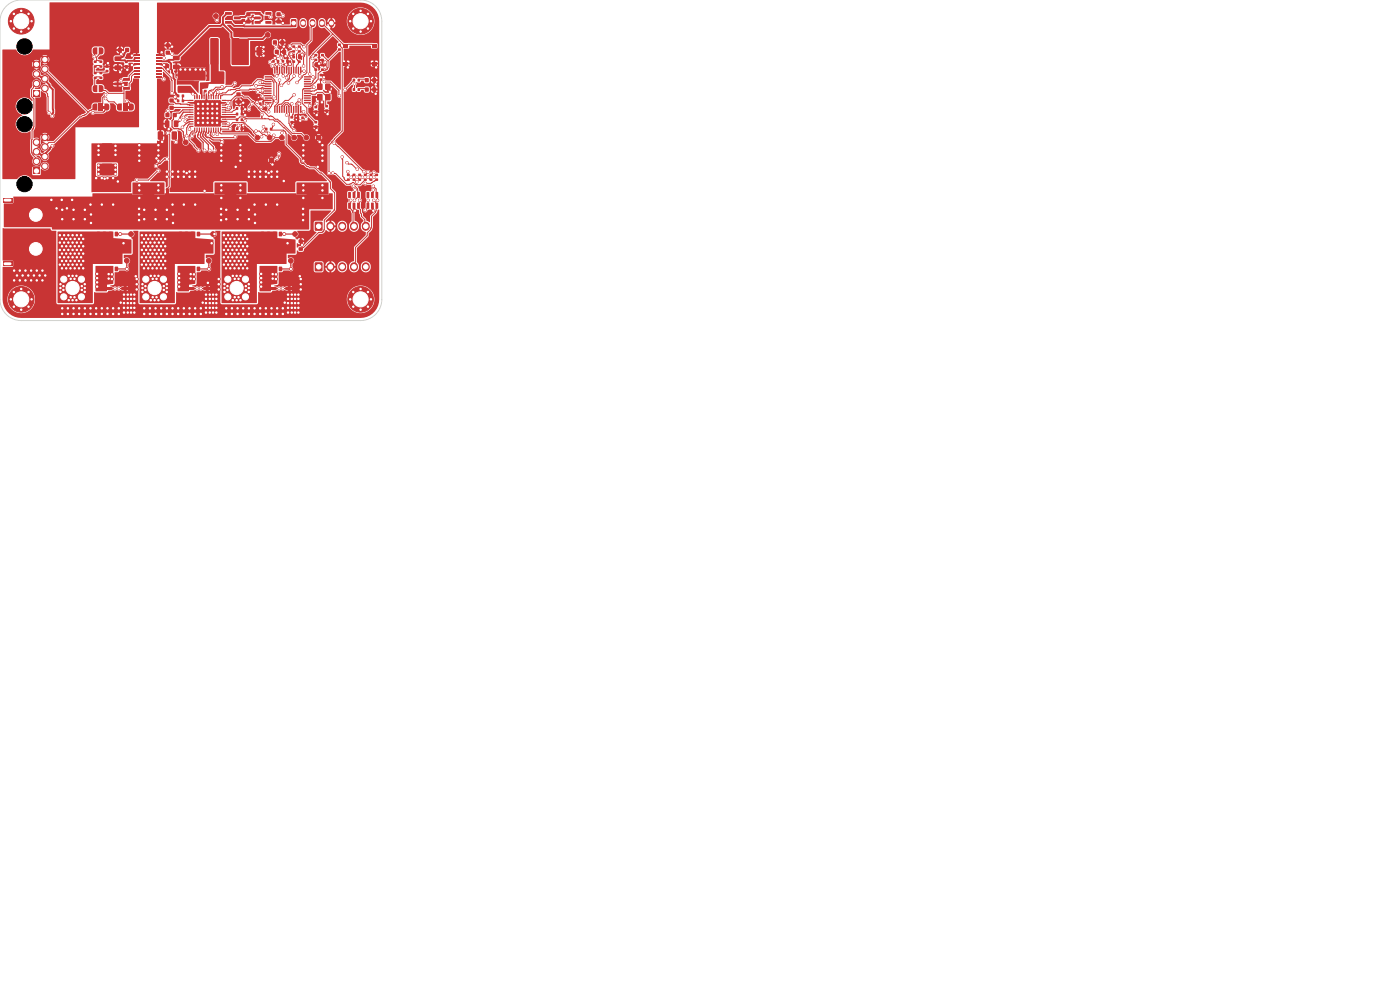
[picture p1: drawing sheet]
<svg xmlns="http://www.w3.org/2000/svg" width="297mm" height="210mm" viewBox="0 0 297 210" stroke-linecap="round" stroke-linejoin="round" font-family="sans-serif">
<g fill="#c83434">
<path d="M57.4 61h1v.4h-1z"/>
<path d="M43.4 61h1v.4h-1z"/>
<path d="M26 61h1v.4h-1z"/>
<path d="M21.8 22.4h.5v.6h-.5z"/>
<path d="M40 61h1v.4h-1z"/>
<path d="M22.6 61h1v.4h-1z"/>
<path d="M27 22.4h.5v.6h-.5z"/>
<path d="M35.3 40.2h.4v1h-.4z"/>
<path d="M60.8 61h1v.4h-1z"/>
<path d="M47.8 2.6h1.3l.1 .5h-1.4z"/>
<path d="M47.8 4.5h1.3l.1 .5h-1.4z"/>
<path d="M49.6 3.5h1.4l.1 .5-1.4 .1z"/>
<path d="M37.7 41.4l2.5-.1 .2 .3-.1 .7-.2 .2-2.3-.1-.1-.2z"/>
<path d="M37.7 38.4h2.5l.2 .2-.1 .7-.2 .2h-2.3l-.1-.2z"/>
<path d="M56.3 27.1h.4v.6h-.4z"/>
<path d="M57.3 27.1h.4v.6h-.4z"/>
<path d="M57.8 12.7h.5v.6h-.5z"/>
<path d="M58.7 12.7h.5v.6h-.5z"/>
<path d="M24.3 12h1.3l.1 .2v.6l-.2 .2-1.1-.1-.1-.2z"/>
<path d="M24.3 13.9h1.3l.1 .2v.6l-.2 .2-1.1-.1-.1-.2z"/>
<path d="M21.3 58.4l.9-.1 .2 .2 .1 2.9-.2 .3h-.8l-.3-.2z"/>
<path d="M27.2 58.4l.9-.1 .3 .2v2.9l-.2 .3h-.8l-.2-.2z"/>
<path d="M35.2 10.8h.8v.8h-.8z"/>
<path d="M35.2 9.2h.8v.8h-.8z"/>
<path d="M58.3 10.6h.8v.8h-.8z"/>
<path d="M59.9 10.6h.8v.8h-.8z"/>
</g>
<circle cx="45.8" cy="3.4" r=".5" fill="#c83434" stroke="#c83434" stroke-width=".21"/>
<g fill="#c83434">
<path d="M59 41.5h1.3l.1 .2v.6l-.2 .2-1.1-.1-.1-.2z"/>
<path d="M59 39.6h1.3l.1 .2v.6l-.2 .2-1.1-.1-.1-.2z"/>
<path d="M69 20h1.1v1.2h-1.1z"/>
<path d="M69 17.8h1.1v1.2h-1.1z"/>
<path d="M67.3 17.8h1.1v1.2h-1.1z"/>
<path d="M67.3 20h1.1v1.2h-1.1z"/>
<path d="M36.5 27.9h.8l.2 .1 .1 1.4-.2 .2-.8 .1-.2-.2z"/>
<path d="M33.5 27.9h.8l.3 .1v1.4l-.2 .2-.7 .1-.2-.2z"/>
</g>
<g fill="#c83434" stroke="#c83434" stroke-width=".21">
<circle cx="58.4" cy="61.2" r=".25"/>
<circle cx="57.4" cy="61.2" r=".25"/>
</g>
<g fill="#c83434">
<path d="M66.7 11.5h.6v.4h-.6z"/>
<path d="M66.7 12.5h.6v.4h-.6z"/>
<path d="M76 37.9h.6v.4h-.6z"/>
<path d="M76 36.9h.6v.4h-.6z"/>
</g>
<g fill="#c83434" stroke="#c83434" stroke-width=".21">
<circle cx="43.4" cy="61.2" r=".25"/>
<circle cx="44.4" cy="61.2" r=".25"/>
<circle cx="57.2" cy="29.2" r=".5"/>
</g>
<g fill="#c83434">
<path d="M79 18.6h.8v.8h-.8z"/>
<path d="M77.4 18.6h.8v.8h-.8z"/>
<path d="M26.1 18.5h1.4l.1 .5h-1.4z"/>
<path d="M26.1 16.6h1.4l.1 .5h-1.4z"/>
<path d="M24.3 17.5h1.3l.1 .5-1.4 .1z"/>
</g>
<circle cx="62.6" cy="49.7" r=".5" fill="#c83434" stroke="#c83434" stroke-width=".21"/>
<g fill="#c83434">
<path d="M51.5 10.1l.8-.1 .3 .2v1.4l-.2 .2h-.7l-.2-.2z"/>
<path d="M54.5 10.1l.8-.1 .2 .2v1.4l-.1 .2h-.8l-.2-.2z"/>
<path d="M21.6 34.8h2.2v2.3h-2.2z"/>
<path d="M21.6 30.5h2.2v2.3h-2.2z"/>
</g>
<g fill="#c83434" stroke="#c83434" stroke-width=".21">
<circle cx="26" cy="61.2" r=".25"/>
<circle cx="27" cy="61.2" r=".25"/>
</g>
<g fill="#c83434">
<path d="M69 22.3h.6v.5h-.6z"/>
<path d="M69 23.2h.6v.5h-.6z"/>
<path d="M73.6 37.9h.6v.4h-.6z"/>
<path d="M73.6 36.9h.6v.4h-.6z"/>
</g>
<circle cx="26.5" cy="52.9" r=".5" fill="#c83434" stroke="#c83434" stroke-width=".21"/>
<g fill="#c83434">
<path d="M21.1 13.9h.6v.4h-.6z"/>
<path d="M21.1 12.9h.6v.4h-.6z"/>
<path d="M63.4 52.5h.8v.7h-.8z"/>
<path d="M63.4 50.8h.8v.7h-.8z"/>
<path d="M38.6 21.1h.4v.6h-.4z"/>
<path d="M37.6 21.1h.4v.6h-.4z"/>
<path d="M43.3 19.1h.5v.5h-.5z"/>
<path d="M43.3 18.1h.5v.5h-.5z"/>
</g>
<g fill="#c83434" stroke="#c83434" stroke-width=".21">
<circle cx="12.8" cy="60.3" r=".25"/>
<circle cx="12.8" cy="61.1" r=".25"/>
<circle cx="12.8" cy="61.9" r=".25"/>
<circle cx="13.5" cy="60.7" r=".25"/>
<circle cx="13.5" cy="61.5" r=".25"/>
<circle cx="13.5" cy="59.2" r=".9"/>
<circle cx="13.5" cy="63" r=".9"/>
<circle cx="14.6" cy="58.5" r=".25"/>
<circle cx="14.6" cy="63.7" r=".25"/>
<circle cx="15" cy="59.2" r=".25"/>
<circle cx="15" cy="63" r=".25"/>
<circle cx="15.4" cy="58.5" r=".25"/>
</g>
<path d="M12.6 58.2l5.4-.1 .3 .2 .1 5.4-.2 .3-5.4 .1-.3-.2-.1-5.4z" fill="#c83434"/>
<g fill="#c83434" stroke="#c83434" stroke-width=".21">
<circle cx="15.4" cy="63.7" r=".25"/>
<circle cx="15.8" cy="59.2" r=".25"/>
<circle cx="15.8" cy="63" r=".25"/>
<circle cx="16.2" cy="58.5" r=".25"/>
<circle cx="16.2" cy="63.7" r=".25"/>
<circle cx="17.3" cy="59.2" r=".9"/>
<circle cx="17.3" cy="63" r=".9"/>
<circle cx="17.4" cy="60.7" r=".25"/>
<circle cx="17.4" cy="61.5" r=".25"/>
<circle cx="18" cy="60.3" r=".25"/>
<circle cx="18" cy="61.1" r=".25"/>
<circle cx="18" cy="61.9" r=".25"/>
</g>
<g fill="#c83434">
<path d="M74.9 18.7h.4v.6h-.4z"/>
<path d="M75.9 18.7h.4v.6h-.4z"/>
<path d="M61.6 25.7h.6v.4h-.6z"/>
<path d="M61.6 24.7h.6v.4h-.6z"/>
<path d="M41.6 41.5h1.3l.1 .2v.6l-.2 .2-1.1-.1-.1-.2z"/>
<path d="M41.6 39.6h1.3l.1 .2v.6l-.2 .2-1.1-.1-.1-.2z"/>
<path d="M19.9 13.9h.6v.4h-.6z"/>
<path d="M19.9 12.9h.6v.4h-.6z"/>
<path d="M62 12.8h.6v.5h-.6z"/>
<path d="M62 11.9h.6v.5h-.6z"/>
<path d="M74.9 16.7h.4v.6h-.4z"/>
<path d="M75.9 16.7h.4v.6h-.4z"/>
<path d="M50.1 27h.5v.6h-.5z"/>
<path d="M51 27h.5v.6h-.5z"/>
<path d="M22.2 22h.7l.3 .3v.7l-.3 .4-.7 .1z"/>
<path d="M20.9 22h1v1.5h-1z"/>
<path d="M19.7 22.1l.3-.1h.6v1.5l-.6-.1-.3-.1z"/>
<path d="M7 35.6h1.4v1.4h-1.4z"/>
</g>
<g fill="#c83434" stroke="#c83434" stroke-width=".21">
<circle cx="9.5" cy="35.2" r=".7"/>
<circle cx="7.7" cy="34.2" r=".7"/>
<circle cx="9.5" cy="33.2" r=".7"/>
<circle cx="7.7" cy="32.2" r=".7"/>
<circle cx="9.5" cy="31.2" r=".7"/>
<circle cx="7.7" cy="30.1" r=".7"/>
<circle cx="9.5" cy="29.1" r=".7"/>
</g>
<g fill="#c83434">
<path d="M44.7 8.1h1.4l.2 .1v5.3l-.2 .2-1.3 .1-.2-.2z"/>
<path d="M49.2 8.1h1.3l.3 .1v5.3l-.2 .2-1.2 .1-.3-.2z"/>
<path d="M54.9 21.7h.6v.5h-.6z"/>
<path d="M54.9 20.8h.6v.5h-.6z"/>
</g>
<g fill="#c83434" stroke="#c83434" stroke-width=".21">
<circle cx="56.8" cy="7.4" r=".5"/>
<circle cx="17.4" cy="42.7" r=".5"/>
<circle cx="65" cy="29.2" r=".5"/>
</g>
<g fill="#c83434">
<path d="M66.7 22.5h.6v.5h-.6z"/>
<path d="M66.7 23.4h.6v.5h-.6z"/>
<path d="M33.3 16.1h1.1v.4h-1.1z"/>
<path d="M33.3 15.5h1.1v.3h-1.1z"/>
<path d="M33.3 14.8h1.1v.4h-1.1z"/>
<path d="M33.3 14.2h1.1v.3h-1.1z"/>
<path d="M33.3 13.5h1.1v.4h-1.1z"/>
<path d="M33.3 12.9h1.1v.3h-1.1z"/>
<path d="M33.3 12.2h1.1v.4h-1.1z"/>
<path d="M33.3 11.6h1.1v.3h-1.1z"/>
<path d="M28.4 11.6h1.1v.3h-1.1z"/>
<path d="M28.4 12.2h1.1v.4h-1.1z"/>
<path d="M28.4 12.9h1.1v.3h-1.1z"/>
<path d="M28.4 13.5h1.1v.4h-1.1z"/>
<path d="M28.4 14.2h1.1v.3h-1.1z"/>
<path d="M28.4 14.8h1.1v.4h-1.1z"/>
<path d="M28.4 15.5h1.1v.3h-1.1z"/>
<path d="M28.4 16.1h1.1v.4h-1.1z"/>
<path d="M55.4 49.2h.6v.9h-.6z"/>
<path d="M56.6 49.2h.7v.9h-.7z"/>
<path d="M57.9 49.2h.7v.9h-.7z"/>
<path d="M59.2 49.2h.6v.9h-.6z"/>
<path d="M55.3 43.7h.8v.4h3v-.4h.8v3.2h.5v.9h-.5v.4h-4.6v-.4h-.5v-.9h.5z"/>
<path d="M20.6 56.6h.6v.9h-.6z"/>
<path d="M21.8 56.6h.7v.9h-.7z"/>
<path d="M23.1 56.6h.7v.9h-.7z"/>
<path d="M24.4 56.6h.6v.9h-.6z"/>
<path d="M20.5 51.1h.8v.4h3v-.4h.8v3.2h.5v.9h-.5v.4h-4.6v-.4h-.5v-.9h.5z"/>
<path d="M72.9 9.4h1v.7h-1z"/>
<path d="M78.9 9.4h1v.7h-1z"/>
<path d="M72.9 13.1h1v.8h-1z"/>
<path d="M78.9 13.1h1v.8h-1z"/>
<path d="M52.3 2.6h.8v.8h-.8z"/>
<path d="M52.3 4.2h.8v.8h-.8z"/>
<path d="M47.7 39.1l2.2-.1 .2 .2v4l-.1 .2h-2.1l-.2-.2z"/>
<path d="M47.7 30.7l2.2-.1 .2 .2v4l-.1 .2h-2.1l-.2-.2z"/>
<path d="M50.1 23.9h.4v.6h-.4z"/>
<path d="M51.1 23.9h.4v.6h-.4z"/>
<path d="M63.2 9.7h.6v.4h-.6z"/>
<path d="M63.2 10.7h.6v.4h-.6z"/>
<path d="M.6 55.5h2v.9h-2z"/>
<path d="M.6 42h2v.9h-2z"/>
</g>
<circle cx="7.6" cy="45.6" r="2.05" fill="#c83434" stroke="#c83434" stroke-width=".21"/>
<g fill="#c83434">
<path d="M5.9 51.1l.5-.3h2.2a1.03 1.03 0 0 1 1 1v2a1.03 1.03 0 0 1-1 1.1h-2a1.03 1.03 0 0 1-1.1-1.1l.1-2.2z"/>
<path d="M20.9 18.1h.7l.3 .3v.7l-.3 .4-.7 .1z"/>
<path d="M19.8 18.2l.3-.1h.5v1.5l-.5-.1-.3-.1z"/>
</g>
<g fill="#c83434" stroke="#c83434" stroke-width=".21">
<circle cx="44.3" cy="55.3" r=".5"/>
<circle cx="43.9" cy="52.9" r=".5"/>
</g>
<g fill="#c83434">
<path d="M77.8 43l.5 .1v1.2l-.5-.1z"/>
<path d="M78.7 43l.6 .1-.1 1.2-.5-.1z"/>
<path d="M79.7 43l.5 .1v1.2l-.5-.1z"/>
<path d="M79.7 40.7l.5 .1v1.2l-.5-.1z"/>
<path d="M78.7 40.7l.6 .1-.1 1.2-.5-.1z"/>
<path d="M77.8 40.7l.5 .1v1.2l-.5-.1z"/>
<path d="M68.1 11.5h.6v.4h-.6z"/>
<path d="M68.1 12.5h.6v.4h-.6z"/>
<path d="M63.9 24.7h.5v.6h-.5z"/>
<path d="M63 24.7h.5v.6h-.5z"/>
</g>
<circle cx="27.8" cy="49.7" r=".5" fill="#c83434" stroke="#c83434" stroke-width=".21"/>
<g fill="#c83434">
<path d="M78.4 37.9h.6v.4h-.6z"/>
<path d="M78.4 36.9h.6v.4h-.6z"/>
<path d="M19.9 16.3h.6v.4h-.6z"/>
<path d="M19.9 15.3h.6v.4h-.6z"/>
</g>
<g fill="#c83434" stroke="#c83434" stroke-width=".21">
<circle cx="54.6" cy="29.2" r=".5"/>
<circle cx="57.6" cy="34" r=".5"/>
</g>
<g fill="#c83434">
<path d="M21.1 16.3h.6v.4h-.6z"/>
<path d="M21.1 15.3h.6v.4h-.6z"/>
<path d="M67.8 16.6h.6v.5h-.6z"/>
<path d="M67.8 15.7h.6v.5h-.6z"/>
<path d="M68.1 14.5h.6v.5h-.6z"/>
<path d="M68.1 13.6h.6v.5h-.6z"/>
</g>
<circle cx="67.6" cy="29.2" r=".5" fill="#c83434" stroke="#c83434" stroke-width=".21"/>
<g fill="#c83434">
<path d="M77.2 37.9h.6v.4h-.6z"/>
<path d="M77.2 36.9h.6v.4h-.6z"/>
<path d="M38 49.2h.6v.9h-.6z"/>
<path d="M39.2 49.2h.7v.9h-.7z"/>
<path d="M40.5 49.2h.7v.9h-.7z"/>
<path d="M41.8 49.2h.6v.9h-.6z"/>
<path d="M37.9 43.7h.8v.4h3v-.4h.8v3.2h.5v.9h-.5v.4h-4.6v-.4h-.5v-.9h.5z"/>
</g>
<g fill="#c83434" stroke="#c83434" stroke-width=".21">
<circle cx="41" cy="61.2" r=".25"/>
<circle cx="40" cy="61.2" r=".25"/>
<circle cx="47.6" cy="60.3" r=".25"/>
<circle cx="47.6" cy="61.1" r=".25"/>
<circle cx="47.6" cy="61.9" r=".25"/>
<circle cx="48.2" cy="60.7" r=".25"/>
<circle cx="48.2" cy="61.5" r=".25"/>
<circle cx="48.3" cy="59.2" r=".9"/>
<circle cx="48.3" cy="63" r=".9"/>
<circle cx="49.4" cy="58.5" r=".25"/>
<circle cx="49.4" cy="63.7" r=".25"/>
<circle cx="49.8" cy="59.2" r=".25"/>
<circle cx="49.8" cy="63" r=".25"/>
<circle cx="50.2" cy="58.5" r=".25"/>
</g>
<path d="M47.4 58.2l5.4-.1 .3 .2 .1 5.4-.2 .3-5.4 .1-.3-.2-.1-5.4z" fill="#c83434"/>
<g fill="#c83434" stroke="#c83434" stroke-width=".21">
<circle cx="50.2" cy="63.7" r=".25"/>
<circle cx="50.6" cy="59.2" r=".25"/>
<circle cx="50.6" cy="63" r=".25"/>
<circle cx="51" cy="58.5" r=".25"/>
<circle cx="51" cy="63.7" r=".25"/>
<circle cx="52.1" cy="59.2" r=".9"/>
<circle cx="52.1" cy="63" r=".9"/>
<circle cx="52.2" cy="60.7" r=".25"/>
<circle cx="52.2" cy="61.5" r=".25"/>
<circle cx="52.8" cy="60.3" r=".25"/>
<circle cx="52.8" cy="61.1" r=".25"/>
<circle cx="52.8" cy="61.9" r=".25"/>
</g>
<g fill="#c83434">
<path d="M79 16.6h.8v.8h-.8z"/>
<path d="M77.4 16.6h.8v.8h-.8z"/>
</g>
<g fill="#c83434" stroke="#c83434" stroke-width=".21">
<circle cx="23.6" cy="61.2" r=".25"/>
<circle cx="22.6" cy="61.2" r=".25"/>
</g>
<g fill="#c83434">
<path d="M55.1 41.4l2.5-.1 .1 .3v.7l-.2 .2-2.3-.1-.2-.2z"/>
<path d="M55.1 38.4h2.5l.1 .2v.7l-.2 .2h-2.3l-.2-.2z"/>
<path d="M20.3 41.4l2.5-.1 .1 .3v.7l-.2 .2-2.3-.1-.2-.2z"/>
<path d="M20.3 38.4h2.5l.1 .2v.7l-.2 .2h-2.3l-.2-.2z"/>
<path d="M59.8 12.7h.5v.6h-.5z"/>
<path d="M60.7 12.7h.5v.6h-.5z"/>
<path d="M24.2 41.5h1.3l.1 .2v.6l-.2 .2-1.1-.1-.1-.2z"/>
<path d="M24.2 39.6h1.3l.1 .2v.6l-.2 .2-1.1-.1-.1-.2z"/>
<path d="M27.4 22h.7l.3 .3v.7l-.3 .4-.7 .1z"/>
<path d="M26.1 22h1v1.5h-1z"/>
<path d="M24.9 22.1l.3-.1h.6v1.5l-.6-.1-.3-.1z"/>
<path d="M30.3 39.1l2.2-.1 .2 .2 .1 4-.2 .2h-2.1l-.2-.2z"/>
<path d="M30.3 30.7l2.2-.1 .2 .2 .1 4-.2 .2h-2.1l-.2-.2z"/>
<path d="M26.5 12.9h.6v.5h-.6z"/>
<path d="M26.5 13.8h.6v.5h-.6z"/>
<path d="M56.1 58.4l.9-.1 .2 .2v2.9l-.1 .3h-.8l-.3-.2z"/>
<path d="M62 58.4l.9-.1 .3 .2v2.9l-.2 .3h-.8l-.2-.2z"/>
</g>
<g fill="#c83434" stroke="#c83434" stroke-width=".21">
<circle cx="59.8" cy="29.2" r=".5"/>
<circle cx="74.3" cy="63.5" r=".23"/>
<circle cx="74.9" cy="61.9" r=".23"/>
<circle cx="74.9" cy="65.1" r=".23"/>
<circle cx="76.5" cy="61.3" r=".23"/>
<circle cx="76.5" cy="63.5" r="2.72"/>
<circle cx="76.5" cy="65.7" r=".23"/>
<circle cx="78.1" cy="61.9" r=".23"/>
<circle cx="78.1" cy="65.1" r=".23"/>
<circle cx="78.7" cy="63.5" r=".23"/>
</g>
<path d="M66.8 47.1h1.6v1.8h-1.6z" fill="#c83434"/>
<path d="M70.1 47.9v.2M72.6 47.9v.2M75.1 47.9v.2M77.6 47.9v.2" fill="none" stroke="#c83434" stroke-width="1.7"/>
<g fill="#c83434">
<path d="M38 56.6h.6v.9h-.6z"/>
<path d="M39.2 56.6h.7v.9h-.7z"/>
<path d="M40.5 56.6h.7v.9h-.7z"/>
<path d="M41.8 56.6h.6v.9h-.6z"/>
<path d="M37.9 51.1h.8v.4h3v-.4h.8v3.2h.5v.9h-.5v.4h-4.6v-.4h-.5v-.9h.5z"/>
<path d="M36.9 25.6l.7-.1 .2 .2 .1 1-.2 .3h-.6l-.2-.2z"/>
<path d="M35 25.6l.7-.1 .2 .2v1l-.1 .3h-.6l-.2-.2z"/>
<path d="M63.2 12.8h.6v.5h-.6z"/>
<path d="M63.2 11.9h.6v.5h-.6z"/>
</g>
<g fill="#c83434" stroke="#c83434" stroke-width=".21">
<circle cx="74.3" cy="4.5" r=".23"/>
<circle cx="74.9" cy="2.9" r=".23"/>
<circle cx="74.9" cy="6.1" r=".23"/>
<circle cx="76.5" cy="2.3" r=".23"/>
<circle cx="76.5" cy="4.5" r="2.72"/>
<circle cx="76.5" cy="6.7" r=".23"/>
<circle cx="78.1" cy="2.9" r=".23"/>
<circle cx="78.1" cy="6.1" r=".23"/>
<circle cx="78.7" cy="4.5" r=".23"/>
<circle cx="30.2" cy="60.3" r=".25"/>
<circle cx="30.2" cy="61.1" r=".25"/>
<circle cx="30.2" cy="61.9" r=".25"/>
<circle cx="30.8" cy="60.7" r=".25"/>
<circle cx="30.8" cy="61.5" r=".25"/>
<circle cx="30.9" cy="59.2" r=".9"/>
<circle cx="30.9" cy="63" r=".9"/>
<circle cx="32" cy="58.5" r=".25"/>
<circle cx="32" cy="63.7" r=".25"/>
<circle cx="32.4" cy="59.2" r=".25"/>
<circle cx="32.4" cy="63" r=".25"/>
<circle cx="32.8" cy="58.5" r=".25"/>
</g>
<path d="M30 58.2l5.4-.1 .3 .2 .1 5.4-.2 .3-5.4 .1-.3-.2-.1-5.4z" fill="#c83434"/>
<g fill="#c83434" stroke="#c83434" stroke-width=".21">
<circle cx="32.8" cy="63.7" r=".25"/>
<circle cx="33.2" cy="59.2" r=".25"/>
<circle cx="33.2" cy="63" r=".25"/>
<circle cx="33.6" cy="58.5" r=".25"/>
<circle cx="33.6" cy="63.7" r=".25"/>
<circle cx="34.7" cy="59.2" r=".9"/>
<circle cx="34.7" cy="63" r=".9"/>
<circle cx="34.8" cy="60.7" r=".25"/>
<circle cx="34.8" cy="61.5" r=".25"/>
<circle cx="35.4" cy="60.3" r=".25"/>
<circle cx="35.4" cy="61.1" r=".25"/>
<circle cx="35.4" cy="61.9" r=".25"/>
</g>
<g fill="#c83434">
<path d="M50.2 19.6h.8v.8h-.8z"/>
<path d="M50.2 21.2h.8v.8h-.8z"/>
<path d="M20.9 10.1h.7l.3 .3v.7l-.3 .4-.7 .1z"/>
<path d="M19.8 10.2l.3-.1h.5v1.5l-.5-.1-.3-.1z"/>
<path d="M66.8 55.7h1.6v1.8h-1.6z"/>
</g>
<path d="M70.1 56.5v.2M72.6 56.5v.2M75.1 56.5v.2M77.6 56.5v.2" fill="none" stroke="#c83434" stroke-width="1.7"/>
<g fill="#c83434" stroke="#c83434" stroke-width=".21">
<circle cx="2.3" cy="63.5" r=".23"/>
<circle cx="2.9" cy="61.9" r=".23"/>
<circle cx="2.9" cy="65.1" r=".23"/>
<circle cx="4.5" cy="61.3" r=".23"/>
<circle cx="4.5" cy="63.5" r="2.72"/>
<circle cx="4.5" cy="65.7" r=".23"/>
<circle cx="6.1" cy="61.9" r=".23"/>
<circle cx="6.1" cy="65.1" r=".23"/>
<circle cx="6.7" cy="63.5" r=".23"/>
<circle cx="26.9" cy="55.3" r=".5"/>
</g>
<g fill="#c83434">
<path d="M36.7 11.9l1.3-.1 .1 .3v.5l-.2 .2h-1.1l-.1-.2z"/>
<path d="M36.7 13.8l1.3-.1 .1 .3v.5l-.2 .2h-1.1l-.1-.2z"/>
</g>
<circle cx="61.7" cy="55.3" r=".5" fill="#c83434" stroke="#c83434" stroke-width=".21"/>
<g fill="#c83434">
<path d="M57.9 8.6h.8v.8h-.8z"/>
<path d="M59.5 8.6h.8v.8h-.8z"/>
<path d="M66.7 25.7h.6v.5h-.6z"/>
<path d="M66.7 26.6h.6v.5h-.6z"/>
</g>
<g fill="#c83434" stroke="#c83434" stroke-width=".21">
<circle cx="35.5" cy="40.2" r=".25"/>
<circle cx="35.5" cy="41.2" r=".25"/>
</g>
<g fill="#c83434">
<path d="M45.1 15.2h2.4v1.7h-2.4z"/>
<path d="M41.1 15.2h2.4v1.7h-2.4z"/>
<path d="M36 22.5h.8v.8h-.8z"/>
<path d="M36 20.9h.8v.8h-.8z"/>
<path d="M66.7 14.5h.6v.5h-.6z"/>
<path d="M66.7 13.6h.6v.5h-.6z"/>
<path d="M55.4 56.6h.6v.9h-.6z"/>
<path d="M56.6 56.6h.7v.9h-.7z"/>
<path d="M57.9 56.6h.7v.9h-.7z"/>
<path d="M59.2 56.6h.6v.9h-.6z"/>
<path d="M55.3 51.1h.8v.4h3v-.4h.8v3.2h.5v.9h-.5v.4h-4.6v-.4h-.5v-.9h.5z"/>
<path d="M73.9 43l.5 .1v1.2l-.5-.1z"/>
<path d="M74.8 43l.6 .1-.1 1.2-.5-.1z"/>
<path d="M75.8 43l.5 .1v1.2l-.5-.1z"/>
<path d="M75.8 40.7l.5 .1v1.2l-.5-.1z"/>
<path d="M74.8 40.7l.6 .1-.1 1.2-.5-.1z"/>
<path d="M73.9 40.7l.5 .1v1.2l-.5-.1z"/>
<path d="M51.1 25.1h.4v.6h-.4z"/>
<path d="M50.1 25.1h.4v.6h-.4z"/>
<path d="M37.8 18.4l2.4-.1 .2 .3v.7l-.2 .2-2.3-.1-.2-.2z"/>
<path d="M37.8 15.4h2.4l.2 .2v.7l-.2 .2h-2.3l-.2-.2z"/>
</g>
<g fill="#c83434" stroke="#c83434" stroke-width=".21">
<circle cx="60.8" cy="61.2" r=".25"/>
<circle cx="61.8" cy="61.2" r=".25"/>
</g>
<path d="M61.8 4.1l.8-.1 .3 .2v1.3l-.2 .3h-.8l-.2-.2z" fill="#c83434"/>
<path d="M64.3 4.6v.6M66.3 4.6v.6M68.3 4.6v.6M70.3 4.6v.6" fill="none" stroke="#c83434" stroke-width="1.2"/>
<g fill="#c83434">
<path d="M54 2.6h1.2l.1 .5h-1.2z"/>
<path d="M54 3.5h1.2l.1 .5-1.2 .1z"/>
<path d="M54 4.5h1.2l.1 .5h-1.2z"/>
<path d="M56.3 4.5h1.2l.1 .5h-1.2z"/>
<path d="M56.3 2.6h1.2l.1 .5h-1.2z"/>
<path d="M36.7 24h.8v.8h-.8z"/>
<path d="M35.1 24h.8v.8h-.8z"/>
<path d="M7 19.1h1.4v1.4h-1.4z"/>
</g>
<g fill="#c83434" stroke="#c83434" stroke-width=".21">
<circle cx="9.5" cy="18.7" r=".7"/>
<circle cx="7.7" cy="17.7" r=".7"/>
<circle cx="9.5" cy="16.7" r=".7"/>
<circle cx="7.7" cy="15.7" r=".7"/>
<circle cx="9.5" cy="14.7" r=".7"/>
<circle cx="7.7" cy="13.6" r=".7"/>
<circle cx="9.5" cy="12.6" r=".7"/>
</g>
<g fill="#c83434">
<path d="M62 9.7h.6v.4h-.6z"/>
<path d="M62 10.7h.6v.4h-.6z"/>
<path d="M22.4 14.8h.6v.5h-.6z"/>
<path d="M22.4 13.9h.6v.5h-.6z"/>
<path d="M37.6 20.1h.4v.5h-.4z"/>
<path d="M38.6 20.1h.4v.5h-.4z"/>
<path d="M50.1 22.7h.4v.6h-.4z"/>
<path d="M51.1 22.7h.4v.6h-.4z"/>
<path d="M64.5 21.7h1.4v.2l-1.3 .1z"/>
<path d="M64.5 21.2h1.4v.2l-1.3 .1z"/>
<path d="M64.5 20.7h1.4v.2l-1.3 .1z"/>
<path d="M64.5 20.2h1.4v.2l-1.3 .1z"/>
<path d="M64.5 19.7h1.4v.2l-1.3 .1z"/>
<path d="M64.5 19.2h1.4v.2l-1.3 .1z"/>
<path d="M64.5 18.7h1.4v.2l-1.3 .1z"/>
<path d="M64.5 18.2h1.4v.2l-1.3 .1z"/>
<path d="M64.5 17.7h1.4v.2l-1.3 .1z"/>
<path d="M64.5 17.2h1.4v.2l-1.3 .1z"/>
<path d="M64.5 16.7h1.4v.2l-1.3 .1z"/>
<path d="M64.5 16.2h1.4v.2l-1.3 .1z"/>
<path d="M63.7 14.2h.3l-.1 1.4h-.3z"/>
<path d="M63.2 14.2h.2v1.4h-.3z"/>
<path d="M62.7 14.2h.2v1.4h-.3z"/>
<path d="M62.2 14.2h.2v1.4h-.3z"/>
<path d="M61.7 14.2h.2v1.4h-.2z"/>
<path d="M61.2 14.2h.3l-.1 1.4h-.3z"/>
<path d="M60.7 14.2h.2v1.4h-.3z"/>
<path d="M60.2 14.2h.2v1.4h-.3z"/>
<path d="M59.7 14.2h.2v1.4h-.3z"/>
<path d="M59.2 14.2h.2v1.4h-.2z"/>
<path d="M58.7 14.2h.3l-.1 1.4h-.3z"/>
<path d="M58.2 14.2h.2v1.4h-.3z"/>
<path d="M56.2 16.2h1.3l.1 .2-1.4 .1z"/>
<path d="M56.2 16.7h1.3l.1 .2-1.4 .1z"/>
<path d="M56.2 17.2h1.3l.1 .2-1.4 .1z"/>
<path d="M56.2 17.7h1.3l.1 .2-1.4 .1z"/>
<path d="M56.2 18.2h1.3l.1 .2-1.4 .1z"/>
<path d="M56.2 18.7h1.3l.1 .2-1.4 .1z"/>
<path d="M56.2 19.2h1.3l.1 .2-1.4 .1z"/>
<path d="M56.2 19.7h1.3l.1 .2-1.4 .1z"/>
<path d="M56.2 20.2h1.3l.1 .2-1.4 .1z"/>
<path d="M56.2 20.7h1.3l.1 .2-1.4 .1z"/>
<path d="M56.2 21.2h1.3l.1 .2-1.4 .1z"/>
<path d="M56.2 21.7h1.3l.1 .2-1.4 .1z"/>
<path d="M58.2 22.5l.2 .1v1.4l-.3-.1z"/>
<path d="M58.7 22.5l.3 .1-.1 1.4-.3-.1z"/>
<path d="M59.2 22.5l.2 .1v1.4l-.2-.1z"/>
<path d="M59.7 22.5l.2 .1v1.4l-.3-.1z"/>
<path d="M60.2 22.5l.2 .1v1.4l-.3-.1z"/>
<path d="M60.7 22.5l.2 .1v1.4l-.3-.1z"/>
<path d="M61.2 22.5l.3 .1-.1 1.4-.3-.1z"/>
<path d="M61.7 22.5l.2 .1v1.4l-.2-.1z"/>
<path d="M62.2 22.5l.2 .1v1.4l-.3-.1z"/>
<path d="M62.7 22.5l.2 .1v1.4l-.3-.1z"/>
<path d="M63.2 22.5l.2 .1v1.4l-.3-.1z"/>
<path d="M63.7 22.5l.3 .1-.1 1.4-.3-.1z"/>
<path d="M74.8 37.9h.6v.4h-.6z"/>
<path d="M74.8 36.9h.6v.4h-.6z"/>
</g>
<circle cx="62.4" cy="29.2" r=".5" fill="#c83434" stroke="#c83434" stroke-width=".21"/>
<g fill="#c83434">
<path d="M58.7 2.6h.8v.8h-.8z"/>
<path d="M58.7 4.2h.8v.8h-.8z"/>
</g>
<circle cx="39.4" cy="30.2" r=".5" fill="#c83434" stroke="#c83434" stroke-width=".21"/>
<g fill="#c83434">
<path d="M35.3 12.7h.6v.5h-.6z"/>
<path d="M35.3 13.6h.6v.5h-.6z"/>
<path d="M38.7 58.4l.9-.1 .2 .2v2.9l-.1 .3h-.8l-.3-.2z"/>
<path d="M44.6 58.4l.9-.1 .3 .2v2.9l-.2 .3h-.8l-.2-.2z"/>
</g>
<circle cx="45.2" cy="49.7" r=".5" fill="#c83434" stroke="#c83434" stroke-width=".21"/>
<g fill="#c83434">
<path d="M20.6 49.2h.6v.9h-.6z"/>
<path d="M21.8 49.2h.7v.9h-.7z"/>
<path d="M23.1 49.2h.7v.9h-.7z"/>
<path d="M24.4 49.2h.6v.9h-.6z"/>
<path d="M20.5 43.7h.8v.4h3v-.4h.8v3.2h.5v.9h-.5v.4h-4.6v-.4h-.5v-.9h.5z"/>
<path d="M79.6 37.9h.6v.4h-.6z"/>
<path d="M79.6 36.9h.6v.4h-.6z"/>
<path d="M26.6 10.2h.8v.8h-.8z"/>
<path d="M25 10.2h.8v.8h-.8z"/>
</g>
<g fill="#c83434" stroke="#c83434" stroke-width=".21">
<circle cx="2.3" cy="4.5" r=".23"/>
<circle cx="2.9" cy="2.9" r=".23"/>
<circle cx="2.9" cy="6.1" r=".23"/>
<circle cx="4.5" cy="2.3" r=".23"/>
<circle cx="4.5" cy="4.5" r="2.72"/>
<circle cx="4.5" cy="6.7" r=".23"/>
<circle cx="6.1" cy="2.9" r=".23"/>
<circle cx="6.1" cy="6.1" r=".23"/>
<circle cx="6.7" cy="4.5" r=".23"/>
</g>
<g fill="#c83434">
<path d="M65.1 39.1l2.2-.1 .2 .2v4l-.1 .2h-2.1l-.2-.2z"/>
<path d="M65.1 30.7l2.2-.1 .2 .2v4l-.1 .2h-2.1l-.2-.2z"/>
<path d="M40.2 21.2h.8v.2h-.8z"/>
<path d="M40.2 21.7h.8v.2h-.8z"/>
<path d="M40.2 22.2h.8v.2h-.8z"/>
<path d="M40.2 22.7h.8v.2h-.8z"/>
<path d="M40.2 23.2h.8v.2h-.8z"/>
<path d="M40.2 23.7h.8v.2h-.8z"/>
<path d="M40.2 24.2h.8v.2h-.8z"/>
<path d="M40.2 24.7h.8v.2h-.8z"/>
<path d="M40.2 25.2h.8v.2h-.8z"/>
<path d="M40.2 25.7h.8v.2h-.8z"/>
<path d="M40.2 26.2h.8v.2h-.8z"/>
<path d="M40.2 26.7h.8v.2h-.8z"/>
<path d="M41.2 27.1h.2v.8h-.2z"/>
<path d="M41.7 27.1h.2v.8h-.2z"/>
<path d="M42.2 27.1h.2v.8h-.2z"/>
<path d="M42.7 27.1h.2v.8h-.2z"/>
<path d="M43.2 27.1h.2v.8h-.2z"/>
<path d="M43.7 27.1h.2v.8h-.2z"/>
<path d="M44.2 27.1h.2v.8h-.2z"/>
<path d="M44.7 27.1h.2v.8h-.2z"/>
<path d="M45.2 27.1h.2v.8h-.2z"/>
<path d="M45.7 27.1h.2v.8h-.2z"/>
<path d="M46.2 27.1h.2v.8h-.2z"/>
<path d="M46.7 27.1h.2v.8h-.2z"/>
<path d="M47.1 26.7h.8v.2h-.8z"/>
<path d="M47.1 26.2h.8v.2h-.8z"/>
<path d="M47.1 25.7h.8v.2h-.8z"/>
<path d="M47.1 25.2h.8v.2h-.8z"/>
<path d="M47.1 24.7h.8v.2h-.8z"/>
<path d="M47.1 24.2h.8v.2h-.8z"/>
<path d="M47.1 23.7h.8v.2h-.8z"/>
<path d="M47.1 23.2h.8v.2h-.8z"/>
<path d="M47.1 22.7h.8v.2h-.8z"/>
<path d="M47.1 22.2h.8v.2h-.8z"/>
<path d="M47.1 21.7h.8v.2h-.8z"/>
<path d="M47.1 21.2h.8v.2h-.8z"/>
<path d="M46.7 20.2h.2v.8h-.2z"/>
<path d="M46.2 20.2h.2v.8h-.2z"/>
<path d="M45.7 20.2h.2v.8h-.2z"/>
<path d="M45.2 20.2h.2v.8h-.2z"/>
<path d="M44.7 20.2h.2v.8h-.2z"/>
<path d="M44.2 20.2h.2v.8h-.2z"/>
<path d="M43.7 20.2h.2v.8h-.2z"/>
<path d="M43.2 20.2h.2v.8h-.2z"/>
<path d="M42.7 20.2h.2v.8h-.2z"/>
<path d="M42.2 20.2h.2v.8h-.2z"/>
<path d="M41.7 20.2h.2v.8h-.2z"/>
<path d="M41.2 20.2h.2v.8h-.2z"/>
</g>
<g fill="#c83434" stroke="#c83434" stroke-width=".21">
<circle cx="42" cy="22" r=".25"/>
<circle cx="42" cy="23" r=".25"/>
<circle cx="42" cy="24" r=".25"/>
<circle cx="42" cy="25" r=".25"/>
<circle cx="42" cy="26" r=".25"/>
<circle cx="43" cy="22" r=".25"/>
<circle cx="43" cy="23" r=".25"/>
<circle cx="43" cy="24" r=".25"/>
<circle cx="43" cy="25" r=".25"/>
<circle cx="43" cy="26" r=".25"/>
<circle cx="44" cy="22" r=".25"/>
<circle cx="44" cy="23" r=".25"/>
<circle cx="44" cy="24" r=".25"/>
</g>
<path d="M41.5 21.5h5.1v5.1h-5.1z" fill="#c83434"/>
<g fill="#c83434" stroke="#c83434" stroke-width=".21">
<circle cx="44" cy="25" r=".25"/>
<circle cx="44" cy="26" r=".25"/>
<circle cx="45" cy="22" r=".25"/>
<circle cx="45" cy="23" r=".25"/>
<circle cx="45" cy="24" r=".25"/>
<circle cx="45" cy="25" r=".25"/>
<circle cx="45" cy="26" r=".25"/>
<circle cx="46" cy="22" r=".25"/>
<circle cx="46" cy="23" r=".25"/>
<circle cx="46" cy="24" r=".25"/>
<circle cx="46" cy="25" r=".25"/>
<circle cx="46" cy="26" r=".25"/>
<circle cx="61.3" cy="52.9" r=".5"/>
</g>
<g fill="#c83434">
<path d="M71.7 9.3h.6v.4h-.6z"/>
<path d="M71.7 10.3h.6v.4h-.6z"/>
</g>
<g fill="#c83434" stroke="#c83434" stroke-width=".21">
<circle cx="29.5" cy="39.3" r=".3"/>
<circle cx="68.4" cy="40.4" r=".3"/>
<circle cx="15.3" cy="42.4" r=".3"/>
<circle cx="24" cy="43.4" r=".3"/>
<circle cx="21.6" cy="43.4" r=".3"/>
<circle cx="51" cy="42" r=".3"/>
<circle cx="24.5" cy="36.9" r=".25"/>
<circle cx="46.9" cy="46.7" r=".3"/>
<circle cx="46.9" cy="44.3" r=".3"/>
<circle cx="15.6" cy="44.5" r=".3"/>
<circle cx="29.5" cy="45.5" r=".3"/>
<circle cx="36.7" cy="47.3" r=".3"/>
<circle cx="39" cy="43.4" r=".3"/>
<circle cx="64.3" cy="46.7" r=".3"/>
<circle cx="29.5" cy="44.3" r=".3"/>
<circle cx="68.4" cy="42" r=".3"/>
<circle cx="46.9" cy="39.3" r=".3"/>
<circle cx="12" cy="44.2" r=".3"/>
<circle cx="29.5" cy="42" r=".3"/>
<circle cx="10.9" cy="42.4" r=".3"/>
<circle cx="68.4" cy="39.3" r=".3"/>
<circle cx="51" cy="39.3" r=".3"/>
<circle cx="40.9" cy="19.9" r=".25"/>
<circle cx="29.5" cy="40.4" r=".3"/>
<circle cx="36.6" cy="43.4" r=".3"/>
<circle cx="64.3" cy="45.5" r=".3"/>
<circle cx="64.3" cy="39.3" r=".3"/>
<circle cx="52.8" cy="44.5" r=".3"/>
<circle cx="54.1" cy="47.3" r=".3"/>
<circle cx="33.6" cy="39.3" r=".3"/>
<circle cx="52.8" cy="46.5" r=".3"/>
<circle cx="33" cy="44.5" r=".3"/>
<circle cx="20.9" cy="36.9" r=".25"/>
<circle cx="41.4" cy="43.4" r=".3"/>
<circle cx="35.6" cy="23.5" r=".25"/>
<circle cx="50.4" cy="44.5" r=".3"/>
<circle cx="35.4" cy="44.5" r=".3"/>
<circle cx="64.3" cy="42" r=".3"/>
<circle cx="69.8" cy="36.7" r=".25"/>
<circle cx="64.3" cy="44.3" r=".3"/>
<circle cx="58.8" cy="43.4" r=".3"/>
<circle cx="19.3" cy="45.5" r=".3"/>
<circle cx="48" cy="44.5" r=".3"/>
<circle cx="24.5" cy="35.1" r=".25"/>
<circle cx="18" cy="44.5" r=".3"/>
<circle cx="33.6" cy="40.4" r=".3"/>
<circle cx="37.3" cy="30.1" r=".25"/>
<circle cx="20.9" cy="35.1" r=".25"/>
<circle cx="46.9" cy="42" r=".3"/>
<circle cx="13.2" cy="46.5" r=".3"/>
<circle cx="18" cy="46.5" r=".3"/>
<circle cx="33.6" cy="42" r=".3"/>
<circle cx="46.9" cy="40.4" r=".3"/>
<circle cx="50.4" cy="46.5" r=".3"/>
<circle cx="29.5" cy="46.7" r=".3"/>
<circle cx="14.2" cy="44.2" r=".3"/>
<circle cx="30.6" cy="46.5" r=".3"/>
<circle cx="54.1" cy="45.5" r=".3"/>
<circle cx="46.9" cy="45.5" r=".3"/>
<circle cx="19.2" cy="43.4" r=".3"/>
<circle cx="15.6" cy="46.5" r=".3"/>
<circle cx="35.4" cy="46.5" r=".3"/>
<circle cx="33" cy="46.5" r=".3"/>
<circle cx="30.6" cy="44.5" r=".3"/>
<circle cx="56.4" cy="43.4" r=".3"/>
<circle cx="19.3" cy="47.3" r=".3"/>
<circle cx="24.5" cy="36" r=".25"/>
<circle cx="13.2" cy="44.5" r=".3"/>
<circle cx="36.7" cy="45.5" r=".3"/>
<circle cx="54" cy="43.4" r=".3"/>
<circle cx="38.2" cy="25.4" r=".25"/>
<circle cx="20.9" cy="36" r=".25"/>
<circle cx="51" cy="40.4" r=".3"/>
<circle cx="64.3" cy="40.4" r=".3"/>
<circle cx="48" cy="46.5" r=".3"/>
<circle cx="13.1" cy="42.4" r=".3"/>
<circle cx="20.9" cy="31.9" r=".3"/>
<circle cx="63.7" cy="25.6" r=".25"/>
<circle cx="56.4" cy="36.4" r=".3"/>
<circle cx="56.4" cy="65.4" r=".3"/>
<circle cx="25.2" cy="66.6" r=".3"/>
<circle cx="63.3" cy="65.3" r=".3"/>
<circle cx="45.9" cy="64.3" r=".3"/>
<circle cx="51.6" cy="26.6" r=".25"/>
<circle cx="58.8" cy="36.4" r=".3"/>
<circle cx="29" cy="60.3" r=".3"/>
<circle cx="39" cy="37.5" r=".3"/>
<circle cx="60.2" cy="9.9" r=".25"/>
<circle cx="45.9" cy="65.3" r=".3"/>
<circle cx="18" cy="66.6" r=".3"/>
<circle cx="30.6" cy="65.4" r=".3"/>
<circle cx="46.4" cy="61.4" r=".3"/>
<circle cx="20.4" cy="37.8" r=".25"/>
<circle cx="36.6" cy="66.6" r=".3"/>
<circle cx="44.1" cy="60" r=".25"/>
<circle cx="13.2" cy="65.4" r=".3"/>
<circle cx="6" cy="58.4" r=".3"/>
<circle cx="19.2" cy="65.4" r=".3"/>
<circle cx="22.8" cy="66.6" r=".3"/>
<circle cx="79.7" cy="17.9" r=".25"/>
<circle cx="25.2" cy="65.4" r=".3"/>
<circle cx="67.2" cy="24.4" r=".25"/>
<circle cx="33.6" cy="30.8" r=".3"/>
<circle cx="55.2" cy="65.4" r=".3"/>
<circle cx="61.1" cy="62.5" r=".3"/>
<circle cx="48" cy="66.6" r=".3"/>
<circle cx="57" cy="36.7" r=".25"/>
<circle cx="60" cy="4.9" r=".25"/>
<circle cx="40.2" cy="65.4" r=".3"/>
<circle cx="44.5" cy="63.4" r=".3"/>
<circle cx="4.2" cy="57.4" r=".3"/>
<circle cx="58.7" cy="13.7" r=".25"/>
<circle cx="63.8" cy="60.3" r=".3"/>
<circle cx="27.1" cy="63.4" r=".3"/>
<circle cx="68.3" cy="21.7" r=".25"/>
<circle cx="3" cy="57.4" r=".3"/>
<circle cx="64.3" cy="31.9" r=".3"/>
<circle cx="51" cy="31.9" r=".3"/>
<circle cx="27.8" cy="66.3" r=".3"/>
<circle cx="29.5" cy="30.8" r=".3"/>
<circle cx="16.8" cy="66.6" r=".3"/>
<circle cx="67.2" cy="27.6" r=".25"/>
<circle cx="40.2" cy="37.5" r=".3"/>
<circle cx="62.6" cy="66.3" r=".3"/>
<circle cx="43" cy="64.2" r=".25"/>
<circle cx="50.4" cy="65.4" r=".3"/>
<circle cx="44.5" cy="65.3" r=".3"/>
<circle cx="24.5" cy="30.9" r=".3"/>
<circle cx="29.5" cy="31.9" r=".3"/>
<circle cx="54" cy="37.5" r=".3"/>
<circle cx="37.1" cy="20.6" r=".25"/>
<circle cx="51" cy="30.8" r=".3"/>
<circle cx="63.5" cy="22" r=".25"/>
<circle cx="79.2" cy="44.7" r=".25"/>
<circle cx="79.7" cy="19.9" r=".25"/>
<circle cx="67.4" cy="35.4" r=".25"/>
<circle cx="68.4" cy="31.9" r=".3"/>
<circle cx="35.4" cy="66.6" r=".3"/>
<circle cx="51.8" cy="4.9" r=".25"/>
<circle cx="60.7" cy="13.7" r=".25"/>
<circle cx="58.8" cy="66.6" r=".3"/>
<circle cx="42.6" cy="65.4" r=".3"/>
<circle cx="46.9" cy="33" r=".3"/>
<circle cx="40.2" cy="66.6" r=".3"/>
<circle cx="26.3" cy="66.3" r=".3"/>
<circle cx="41.4" cy="37.5" r=".3"/>
<circle cx="20.9" cy="32.9" r=".3"/>
<circle cx="39.3" cy="14.8" r=".3"/>
<circle cx="43.7" cy="64.3" r=".3"/>
<circle cx="35.6" cy="14.7" r=".25"/>
<circle cx="64.1" cy="52" r=".25"/>
<circle cx="39.6" cy="36.7" r=".25"/>
<circle cx="21.6" cy="37.8" r=".25"/>
<circle cx="28.8" cy="58.6" r=".25"/>
<circle cx="35.4" cy="36.4" r=".3"/>
<circle cx="61.1" cy="64.3" r=".3"/>
<circle cx="27.1" cy="62.5" r=".3"/>
<circle cx="57.8" cy="34.9" r=".25"/>
<circle cx="46.4" cy="60.3" r=".3"/>
<circle cx="56.1" cy="22.4" r=".25"/>
<circle cx="36.6" cy="37.5" r=".3"/>
<circle cx="52" cy="24.4" r=".25"/>
<circle cx="9.6" cy="58.4" r=".3"/>
<circle cx="37.8" cy="37.5" r=".3"/>
<circle cx="36.6" cy="65.4" r=".3"/>
<circle cx="61.1" cy="66.3" r=".3"/>
<circle cx="37.8" cy="65.4" r=".3"/>
<circle cx="58.3" cy="12.3" r=".25"/>
<circle cx="19.2" cy="66.6" r=".3"/>
<circle cx="52.8" cy="37.5" r=".3"/>
<circle cx="4.2" cy="59.5" r=".3"/>
<circle cx="34.8" cy="13.8" r=".25"/>
<circle cx="24" cy="65.4" r=".3"/>
<circle cx="73.8" cy="14.3" r=".25"/>
<circle cx="39" cy="66.6" r=".3"/>
<circle cx="60" cy="65.4" r=".3"/>
<circle cx="36.6" cy="36.4" r=".3"/>
<circle cx="51" cy="33" r=".3"/>
<circle cx="24" cy="66.6" r=".3"/>
<circle cx="42.5" cy="14.8" r=".3"/>
<circle cx="52" cy="23.2" r=".25"/>
<circle cx="37.8" cy="66.6" r=".3"/>
<circle cx="61.8" cy="11.5" r=".25"/>
<circle cx="25.6" cy="64.2" r=".25"/>
<circle cx="45.9" cy="63.4" r=".3"/>
<circle cx="21.6" cy="66.6" r=".3"/>
<circle cx="60.6" cy="11.9" r=".25"/>
<circle cx="38.3" cy="14.8" r=".3"/>
<circle cx="62.6" cy="63.4" r=".3"/>
<circle cx="45.2" cy="66.3" r=".3"/>
<circle cx="8.4" cy="58.4" r=".3"/>
<circle cx="28.5" cy="62.5" r=".3"/>
<circle cx="52.8" cy="66.6" r=".3"/>
<circle cx="27.8" cy="65.3" r=".3"/>
<circle cx="20.4" cy="65.4" r=".3"/>
<circle cx="29" cy="61.4" r=".3"/>
<circle cx="22.8" cy="65.4" r=".3"/>
<circle cx="27.8" cy="63.4" r=".3"/>
<circle cx="9" cy="57.4" r=".3"/>
<circle cx="43.7" cy="63.4" r=".3"/>
<circle cx="61.9" cy="62.5" r=".3"/>
<circle cx="5.4" cy="57.4" r=".3"/>
<circle cx="49.2" cy="66.6" r=".3"/>
<circle cx="54" cy="36.4" r=".3"/>
<circle cx="63.3" cy="66.3" r=".3"/>
<circle cx="61.1" cy="65.3" r=".3"/>
<circle cx="28.5" cy="66.3" r=".3"/>
<circle cx="25" cy="38.5" r=".25"/>
<circle cx="52.8" cy="36.4" r=".3"/>
<circle cx="57.6" cy="66.6" r=".3"/>
<circle cx="7.8" cy="59.5" r=".3"/>
<circle cx="67.8" cy="30.1" r=".25"/>
<circle cx="5.4" cy="59.5" r=".3"/>
<circle cx="20.4" cy="66.6" r=".3"/>
<circle cx="58.8" cy="37.5" r=".3"/>
<circle cx="63.8" cy="61.4" r=".3"/>
<circle cx="75.3" cy="44.7" r=".25"/>
<circle cx="22.8" cy="37.8" r=".25"/>
<circle cx="28.5" cy="63.4" r=".3"/>
<circle cx="61.9" cy="66.3" r=".3"/>
<circle cx="55.9" cy="10.9" r=".3"/>
<circle cx="56.4" cy="66.6" r=".3"/>
<circle cx="64.3" cy="33" r=".3"/>
<circle cx="58.8" cy="65.4" r=".3"/>
<circle cx="56.4" cy="37.5" r=".3"/>
<circle cx="34.3" cy="11.1" r=".25"/>
<circle cx="64.3" cy="34.1" r=".3"/>
<circle cx="63.3" cy="63.4" r=".3"/>
<circle cx="44.5" cy="64.3" r=".3"/>
<circle cx="51" cy="34.1" r=".3"/>
<circle cx="57.6" cy="65.4" r=".3"/>
<circle cx="68.7" cy="16.4" r=".25"/>
<circle cx="35.8" cy="27.4" r=".25"/>
<circle cx="62.6" cy="62.5" r=".3"/>
<circle cx="26.3" cy="63.4" r=".3"/>
<circle cx="53.6" cy="4" r=".25"/>
<circle cx="43.4" cy="40.5" r=".25"/>
<circle cx="52.8" cy="65.4" r=".3"/>
<circle cx="28.5" cy="65.3" r=".3"/>
<circle cx="26.3" cy="64.3" r=".3"/>
<circle cx="15.6" cy="65.4" r=".3"/>
<circle cx="29" cy="59.2" r=".3"/>
<circle cx="34.2" cy="65.4" r=".3"/>
<circle cx="14.4" cy="66.6" r=".3"/>
<circle cx="57.6" cy="37.5" r=".3"/>
<circle cx="33.6" cy="34.1" r=".3"/>
<circle cx="40.2" cy="36.4" r=".3"/>
<circle cx="51.6" cy="65.4" r=".3"/>
<circle cx="30.6" cy="66.6" r=".3"/>
<circle cx="43.3" cy="14.8" r=".3"/>
<circle cx="44.5" cy="62.5" r=".3"/>
<circle cx="64.3" cy="30.8" r=".3"/>
<circle cx="46.4" cy="59.2" r=".3"/>
<circle cx="69" cy="13.2" r=".25"/>
<circle cx="44.5" cy="66.3" r=".3"/>
<circle cx="22.2" cy="37.9" r=".25"/>
<circle cx="27.8" cy="64.3" r=".3"/>
<circle cx="60.2" cy="38.4" r=".25"/>
<circle cx="61.1" cy="63.4" r=".3"/>
<circle cx="57.6" cy="36.4" r=".3"/>
<circle cx="26.3" cy="62.5" r=".3"/>
<circle cx="67.7" cy="13.5" r=".25"/>
<circle cx="43.7" cy="65.3" r=".3"/>
<circle cx="3.6" cy="58.4" r=".3"/>
<circle cx="35.4" cy="37.5" r=".3"/>
<circle cx="34.2" cy="66.6" r=".3"/>
<circle cx="29.5" cy="33" r=".3"/>
<circle cx="43.7" cy="66.3" r=".3"/>
<circle cx="63.6" cy="58.6" r=".25"/>
<circle cx="45.2" cy="62.5" r=".3"/>
<circle cx="69" cy="14.3" r=".25"/>
<circle cx="6.6" cy="59.5" r=".3"/>
<circle cx="6.6" cy="57.4" r=".3"/>
<circle cx="45.2" cy="65.3" r=".3"/>
<circle cx="63.3" cy="62.5" r=".3"/>
<circle cx="50.4" cy="66.6" r=".3"/>
<circle cx="24.5" cy="31.9" r=".3"/>
<circle cx="7.2" cy="58.4" r=".3"/>
<circle cx="33" cy="65.4" r=".3"/>
<circle cx="28.5" cy="64.3" r=".3"/>
<circle cx="54" cy="65.4" r=".3"/>
<circle cx="41.4" cy="65.4" r=".3"/>
<circle cx="51.6" cy="66.6" r=".3"/>
<circle cx="68.4" cy="33" r=".3"/>
<circle cx="64.1" cy="11.6" r=".25"/>
<circle cx="63.3" cy="64.3" r=".3"/>
<circle cx="51.6" cy="21.8" r=".25"/>
<circle cx="16.8" cy="65.4" r=".3"/>
<circle cx="39" cy="65.4" r=".3"/>
<circle cx="68.4" cy="30.8" r=".3"/>
<circle cx="61.9" cy="63.4" r=".3"/>
<circle cx="49.2" cy="65.4" r=".3"/>
<circle cx="63.8" cy="59.2" r=".3"/>
<circle cx="14.4" cy="65.4" r=".3"/>
<circle cx="61.9" cy="64.3" r=".3"/>
<circle cx="54" cy="66.6" r=".3"/>
<circle cx="55.2" cy="37.5" r=".3"/>
<circle cx="4.8" cy="58.4" r=".3"/>
<circle cx="46.9" cy="31.9" r=".3"/>
<circle cx="27.8" cy="62.5" r=".3"/>
<circle cx="55.2" cy="36.4" r=".3"/>
<circle cx="24.5" cy="32.9" r=".3"/>
<circle cx="39" cy="36.4" r=".3"/>
<circle cx="33.2" cy="33.6" r=".25"/>
<circle cx="69.5" cy="24.2" r=".25"/>
<circle cx="55.9" cy="11.8" r=".3"/>
<circle cx="36.5" cy="9.9" r=".25"/>
<circle cx="9" cy="59.5" r=".3"/>
<circle cx="34.4" cy="30.1" r=".25"/>
<circle cx="46.9" cy="34.1" r=".3"/>
<circle cx="60.4" cy="64.2" r=".25"/>
<circle cx="29.5" cy="34.1" r=".3"/>
<circle cx="42.6" cy="66.6" r=".3"/>
<circle cx="40.3" cy="14.8" r=".3"/>
<circle cx="13.2" cy="66.6" r=".3"/>
<circle cx="55.9" cy="10" r=".3"/>
<circle cx="45.9" cy="62.5" r=".3"/>
<circle cx="45.9" cy="66.3" r=".3"/>
<circle cx="61.9" cy="65.3" r=".3"/>
<circle cx="68.4" cy="34.1" r=".3"/>
<circle cx="62.1" cy="26.6" r=".25"/>
<circle cx="27.1" cy="65.3" r=".3"/>
<circle cx="79.8" cy="14.3" r=".25"/>
<circle cx="33.6" cy="33" r=".3"/>
<circle cx="20.9" cy="30.9" r=".3"/>
<circle cx="48" cy="65.4" r=".3"/>
<circle cx="45.2" cy="63.4" r=".3"/>
<circle cx="37.8" cy="36.4" r=".3"/>
<circle cx="31.8" cy="65.4" r=".3"/>
<circle cx="21.6" cy="65.4" r=".3"/>
<circle cx="43.7" cy="62.5" r=".3"/>
<circle cx="41.4" cy="66.6" r=".3"/>
<circle cx="54.5" cy="21.7" r=".25"/>
<circle cx="27.1" cy="66.3" r=".3"/>
<circle cx="24" cy="37.8" r=".25"/>
<circle cx="61.5" cy="13.6" r=".25"/>
<circle cx="70" cy="19.5" r=".25"/>
<circle cx="50" cy="35.4" r=".25"/>
<circle cx="41.5" cy="14.8" r=".3"/>
<circle cx="45.2" cy="64.3" r=".3"/>
<circle cx="35.4" cy="65.4" r=".3"/>
<circle cx="62.6" cy="65.3" r=".3"/>
<circle cx="55.2" cy="66.6" r=".3"/>
<circle cx="18" cy="65.4" r=".3"/>
<circle cx="31.8" cy="66.6" r=".3"/>
<circle cx="41.4" cy="36.4" r=".3"/>
<circle cx="33.6" cy="31.9" r=".3"/>
<circle cx="33" cy="66.6" r=".3"/>
<circle cx="15.6" cy="66.6" r=".3"/>
<circle cx="46.9" cy="30.8" r=".3"/>
<circle cx="7.8" cy="57.4" r=".3"/>
<circle cx="3" cy="59.5" r=".3"/>
<circle cx="62.6" cy="64.3" r=".3"/>
<circle cx="27.1" cy="64.3" r=".3"/>
<circle cx="60" cy="66.6" r=".3"/>
<circle cx="26.3" cy="65.3" r=".3"/>
<circle cx="59" cy="11.9" r=".25"/>
<circle cx="75.3" cy="40.3" r=".25"/>
<circle cx="52" cy="25.6" r=".25"/>
<circle cx="55.9" cy="26.9" r=".25"/>
<circle cx="60" cy="3.3" r=".25"/>
<circle cx="79.2" cy="40.3" r=".25"/>
<circle cx="64.9" cy="25.2" r=".25"/>
<circle cx="34.8" cy="12.3" r=".25"/>
<circle cx="36.5" cy="11.5" r=".25"/>
<circle cx="65.7" cy="22.4" r=".25"/>
<circle cx="59.7" cy="12.3" r=".25"/>
<circle cx="57.4" cy="3.6" r=".25"/>
<circle cx="59.5" cy="13.7" r=".25"/>
<circle cx="64.4" cy="23.7" r=".25"/>
<circle cx="46" cy="4.3" r=".25"/>
<circle cx="55.4" cy="22.7" r=".25"/>
<circle cx="58.6" cy="9.9" r=".25"/>
<circle cx="56.9" cy="22.4" r=".25"/>
<circle cx="48.4" cy="26.2" r=".25"/>
<circle cx="60.1" cy="16.1" r=".25"/>
<circle cx="67.2" cy="22" r=".25"/>
<circle cx="57.8" cy="14" r=".25"/>
<circle cx="50.6" cy="26.6" r=".25"/>
<circle cx="57.3" cy="13.2" r=".25"/>
<circle cx="58" cy="26.4" r=".25"/>
<circle cx="58.5" cy="21.4" r=".25"/>
<circle cx="25.5" cy="15.3" r=".25"/>
<circle cx="28" cy="11.8" r=".25"/>
<circle cx="28" cy="13.8" r=".25"/>
<circle cx="25.7" cy="11.5" r=".25"/>
<circle cx="26.1" cy="18" r=".25"/>
<circle cx="27" cy="14.8" r=".25"/>
<circle cx="22.9" cy="13.4" r=".25"/>
<circle cx="20.6" cy="60.8" r=".3"/>
<circle cx="23" cy="59.1" r=".3"/>
<circle cx="20.6" cy="58.1" r=".3"/>
<circle cx="20.6" cy="59" r=".3"/>
<circle cx="23.7" cy="59.2" r=".3"/>
<circle cx="23" cy="58.2" r=".3"/>
<circle cx="23.7" cy="58.2" r=".3"/>
<circle cx="20.6" cy="59.9" r=".3"/>
<circle cx="59.2" cy="61.2" r=".25"/>
<circle cx="57" cy="28.3" r=".25"/>
<circle cx="59.2" cy="32.6" r=".25"/>
<circle cx="45.3" cy="28.4" r=".25"/>
<circle cx="58.8" cy="33.6" r=".25"/>
<circle cx="55.8" cy="27.8" r=".25"/>
<circle cx="57.9" cy="58.2" r=".3"/>
<circle cx="55.4" cy="59" r=".3"/>
<circle cx="58.6" cy="59.2" r=".3"/>
<circle cx="58.6" cy="58.2" r=".3"/>
<circle cx="57.9" cy="59.1" r=".3"/>
<circle cx="55.4" cy="58.1" r=".3"/>
<circle cx="55.4" cy="59.9" r=".3"/>
<circle cx="55.4" cy="60.8" r=".3"/>
<circle cx="62.4" cy="16.1" r=".25"/>
<circle cx="61.2" cy="17.6" r=".25"/>
<circle cx="55.5" cy="29" r=".25"/>
<circle cx="66.3" cy="12.4" r=".25"/>
<circle cx="68.8" cy="17.3" r=".25"/>
<circle cx="75.7" cy="37.6" r=".25"/>
<circle cx="72" cy="20.3" r=".25"/>
<circle cx="64.5" cy="15.1" r=".25"/>
<circle cx="76.9" cy="37.6" r=".25"/>
<circle cx="76.3" cy="42.5" r=".25"/>
<circle cx="42.6" cy="61.2" r=".25"/>
<circle cx="42.1" cy="31.9" r=".25"/>
<circle cx="48.8" cy="27.3" r=".25"/>
<circle cx="64.4" cy="14" r=".25"/>
<circle cx="54.3" cy="27.8" r=".25"/>
<circle cx="58.1" cy="28.7" r=".25"/>
<circle cx="22.4" cy="20.1" r=".25"/>
<circle cx="20" cy="12" r=".25"/>
<circle cx="25.7" cy="17.1" r=".25"/>
<circle cx="47.1" cy="30.1" r=".25"/>
<circle cx="60.3" cy="49.7" r=".3"/>
<circle cx="40.2" cy="27.4" r=".25"/>
<circle cx="33.6" cy="36.2" r=".25"/>
<circle cx="29" cy="38.2" r=".25"/>
<circle cx="25.2" cy="61.2" r=".25"/>
<circle cx="63.6" cy="16.1" r=".25"/>
<circle cx="72.6" cy="33.3" r=".25"/>
<circle cx="73.8" cy="36.4" r=".25"/>
<circle cx="75.2" cy="42.5" r=".25"/>
<circle cx="75" cy="39.5" r=".25"/>
<circle cx="15.9" cy="50.7" r=".25"/>
<circle cx="14.9" cy="52.2" r=".25"/>
<circle cx="14.9" cy="53.8" r=".25"/>
<circle cx="16.7" cy="55.4" r=".25"/>
<circle cx="17.7" cy="50.7" r=".25"/>
<circle cx="17.6" cy="52.2" r=".25"/>
<circle cx="15.4" cy="51.5" r=".25"/>
<circle cx="14.9" cy="55.4" r=".25"/>
<circle cx="16.3" cy="54.6" r=".25"/>
<circle cx="12.7" cy="54.6" r=".25"/>
<circle cx="14.1" cy="50.7" r=".25"/>
<circle cx="13.6" cy="54.6" r=".25"/>
<circle cx="17.6" cy="55.4" r=".25"/>
<circle cx="17.6" cy="56.9" r=".25"/>
<circle cx="15" cy="50.7" r=".25"/>
<circle cx="17.2" cy="56.1" r=".25"/>
<circle cx="16.3" cy="56.1" r=".25"/>
<circle cx="13.6" cy="51.5" r=".25"/>
<circle cx="12.7" cy="53" r=".25"/>
<circle cx="16.7" cy="53.8" r=".25"/>
<circle cx="12.7" cy="49.9" r=".25"/>
<circle cx="12.7" cy="56.1" r=".25"/>
<circle cx="16.3" cy="49.9" r=".25"/>
<circle cx="15.8" cy="53.8" r=".25"/>
<circle cx="16.3" cy="51.5" r=".25"/>
<circle cx="15.4" cy="49.9" r=".25"/>
<circle cx="35.4" cy="33.7" r=".25"/>
<circle cx="17.2" cy="51.5" r=".25"/>
<circle cx="15.9" cy="56.9" r=".25"/>
<circle cx="13.6" cy="49.9" r=".25"/>
<circle cx="16.3" cy="53" r=".25"/>
<circle cx="33.1" cy="35.2" r=".25"/>
<circle cx="14" cy="53.8" r=".25"/>
<circle cx="17.2" cy="49.9" r=".25"/>
<circle cx="14.5" cy="51.5" r=".25"/>
<circle cx="13.1" cy="52.2" r=".25"/>
<circle cx="15.8" cy="52.2" r=".25"/>
<circle cx="14.5" cy="53" r=".25"/>
<circle cx="13.1" cy="55.4" r=".25"/>
<circle cx="17.2" cy="53" r=".25"/>
<circle cx="17.2" cy="54.6" r=".25"/>
<circle cx="15.8" cy="55.4" r=".25"/>
<circle cx="15.4" cy="56.1" r=".25"/>
<circle cx="13.6" cy="56.1" r=".25"/>
<circle cx="17.6" cy="53.8" r=".25"/>
<circle cx="14" cy="55.4" r=".25"/>
<circle cx="15.4" cy="53" r=".25"/>
<circle cx="13.2" cy="50.7" r=".25"/>
<circle cx="14" cy="52.2" r=".25"/>
<circle cx="14.5" cy="54.6" r=".25"/>
<circle cx="13.6" cy="53" r=".25"/>
<circle cx="14.5" cy="56.1" r=".25"/>
<circle cx="16.8" cy="56.9" r=".25"/>
<circle cx="14.1" cy="56.9" r=".25"/>
<circle cx="16.7" cy="52.2" r=".25"/>
<circle cx="15" cy="56.9" r=".25"/>
<circle cx="15.4" cy="54.6" r=".25"/>
<circle cx="12.7" cy="51.5" r=".25"/>
<circle cx="13.2" cy="56.9" r=".25"/>
<circle cx="26.2" cy="51.6" r=".3"/>
<circle cx="13.1" cy="53.8" r=".25"/>
<circle cx="39.3" cy="25.7" r=".25"/>
<circle cx="16.8" cy="50.7" r=".25"/>
<circle cx="14.5" cy="49.9" r=".25"/>
<circle cx="75.2" cy="17.8" r=".25"/>
<circle cx="64.5" cy="9.9" r=".25"/>
<circle cx="58.7" cy="16.1" r=".25"/>
<circle cx="61.5" cy="9.8" r=".25"/>
<circle cx="73.2" cy="19" r=".25"/>
<circle cx="63.5" cy="21.2" r=".25"/>
<circle cx="19.7" cy="23.9" r=".25"/>
<circle cx="10.4" cy="23.9" r=".25"/>
<circle cx="26.9" cy="21.5" r=".25"/>
<circle cx="22.4" cy="20.9" r=".25"/>
<circle cx="11.1" cy="30.9" r=".25"/>
<circle cx="11.1" cy="24.6" r=".25"/>
<circle cx="52.8" cy="23.2" r=".25"/>
<circle cx="53.4" cy="22" r=".25"/>
<circle cx="55.7" cy="20.4" r=".25"/>
<circle cx="34.7" cy="16.8" r=".25"/>
<circle cx="57" cy="23.7" r=".25"/>
<circle cx="36.5" cy="19.7" r=".25"/>
<circle cx="50.6" cy="56.9" r=".25"/>
<circle cx="47.5" cy="51.5" r=".25"/>
<circle cx="51.1" cy="54.6" r=".25"/>
<circle cx="48.9" cy="50.7" r=".25"/>
<circle cx="47.5" cy="53" r=".25"/>
<circle cx="47.9" cy="50.7" r=".25"/>
<circle cx="49.3" cy="54.6" r=".25"/>
<circle cx="51.1" cy="56.1" r=".25"/>
<circle cx="48.9" cy="52.2" r=".25"/>
<circle cx="50.6" cy="53.8" r=".25"/>
<circle cx="51.6" cy="56.9" r=".25"/>
<circle cx="51.1" cy="51.5" r=".25"/>
<circle cx="61" cy="51.6" r=".3"/>
<circle cx="48.9" cy="53.8" r=".25"/>
<circle cx="47.9" cy="55.4" r=".25"/>
<circle cx="52" cy="51.5" r=".25"/>
<circle cx="50.6" cy="55.4" r=".25"/>
<circle cx="50.2" cy="49.9" r=".25"/>
<circle cx="51.6" cy="53.8" r=".25"/>
<circle cx="52" cy="49.9" r=".25"/>
<circle cx="48.4" cy="56.1" r=".25"/>
<circle cx="52" cy="54.6" r=".25"/>
<circle cx="49.3" cy="49.9" r=".25"/>
<circle cx="47.5" cy="49.9" r=".25"/>
<circle cx="48.4" cy="53" r=".25"/>
<circle cx="47.5" cy="56.1" r=".25"/>
<circle cx="47.5" cy="54.6" r=".25"/>
<circle cx="50.6" cy="50.7" r=".25"/>
<circle cx="49.8" cy="56.9" r=".25"/>
<circle cx="47.9" cy="56.9" r=".25"/>
<circle cx="48.9" cy="56.9" r=".25"/>
<circle cx="52" cy="53" r=".25"/>
<circle cx="51.1" cy="49.9" r=".25"/>
<circle cx="52.5" cy="50.7" r=".25"/>
<circle cx="52.5" cy="56.9" r=".25"/>
<circle cx="49.7" cy="55.4" r=".25"/>
<circle cx="48.4" cy="49.9" r=".25"/>
<circle cx="50.2" cy="51.5" r=".25"/>
<circle cx="47.9" cy="53.8" r=".25"/>
<circle cx="52.4" cy="52.2" r=".25"/>
<circle cx="49.3" cy="51.5" r=".25"/>
<circle cx="51.1" cy="53" r=".25"/>
<circle cx="48.4" cy="51.5" r=".25"/>
<circle cx="52.4" cy="53.8" r=".25"/>
<circle cx="51.6" cy="52.2" r=".25"/>
<circle cx="49.8" cy="50.7" r=".25"/>
<circle cx="52" cy="56.1" r=".25"/>
<circle cx="51.6" cy="50.7" r=".25"/>
<circle cx="47.9" cy="52.2" r=".25"/>
<circle cx="50.2" cy="56.1" r=".25"/>
<circle cx="49.7" cy="53.8" r=".25"/>
<circle cx="48.4" cy="54.6" r=".25"/>
<circle cx="48.9" cy="55.4" r=".25"/>
<circle cx="44.1" cy="28.6" r=".25"/>
<circle cx="50.6" cy="52.2" r=".25"/>
<circle cx="49.3" cy="56.1" r=".25"/>
<circle cx="52.4" cy="55.4" r=".25"/>
<circle cx="51.6" cy="55.4" r=".25"/>
<circle cx="49.3" cy="53" r=".25"/>
<circle cx="50.2" cy="54.6" r=".25"/>
<circle cx="49.7" cy="52.2" r=".25"/>
<circle cx="50.2" cy="53" r=".25"/>
<circle cx="26.9" cy="57" r=".3"/>
<circle cx="38.7" cy="27" r=".25"/>
<circle cx="65.7" cy="15.7" r=".25"/>
<circle cx="66.6" cy="18.5" r=".25"/>
<circle cx="44.3" cy="57" r=".3"/>
<circle cx="43.4" cy="31.9" r=".25"/>
<circle cx="30.5" cy="55.4" r=".25"/>
<circle cx="33.2" cy="56.9" r=".25"/>
<circle cx="31.5" cy="56.9" r=".25"/>
<circle cx="32.8" cy="49.9" r=".25"/>
<circle cx="33.7" cy="53" r=".25"/>
<circle cx="34.6" cy="49.9" r=".25"/>
<circle cx="31" cy="54.6" r=".25"/>
<circle cx="33.2" cy="53.8" r=".25"/>
<circle cx="35.1" cy="50.7" r=".25"/>
<circle cx="35" cy="52.2" r=".25"/>
<circle cx="34.2" cy="53.8" r=".25"/>
<circle cx="31.5" cy="53.8" r=".25"/>
<circle cx="30.5" cy="53.8" r=".25"/>
<circle cx="35" cy="53.8" r=".25"/>
<circle cx="32.8" cy="56.1" r=".25"/>
<circle cx="32.3" cy="56.9" r=".25"/>
<circle cx="44.5" cy="31.9" r=".25"/>
<circle cx="31.5" cy="52.2" r=".25"/>
<circle cx="33.2" cy="50.7" r=".25"/>
<circle cx="30.5" cy="52.2" r=".25"/>
<circle cx="32.3" cy="52.2" r=".25"/>
<circle cx="30.1" cy="56.1" r=".25"/>
<circle cx="31" cy="53" r=".25"/>
<circle cx="32.8" cy="53" r=".25"/>
<circle cx="35" cy="55.4" r=".25"/>
<circle cx="31.9" cy="56.1" r=".25"/>
<circle cx="32.3" cy="50.7" r=".25"/>
<circle cx="33.7" cy="54.6" r=".25"/>
<circle cx="34.2" cy="55.4" r=".25"/>
<circle cx="44.9" cy="51.6" r=".3"/>
<circle cx="34.2" cy="56.9" r=".25"/>
<circle cx="30.1" cy="54.6" r=".25"/>
<circle cx="32.8" cy="51.5" r=".25"/>
<circle cx="33.7" cy="51.5" r=".25"/>
<circle cx="34.2" cy="52.2" r=".25"/>
<circle cx="30.5" cy="56.9" r=".25"/>
<circle cx="31.5" cy="55.4" r=".25"/>
<circle cx="34.2" cy="50.7" r=".25"/>
<circle cx="30.1" cy="51.5" r=".25"/>
<circle cx="33.2" cy="52.2" r=".25"/>
<circle cx="35.1" cy="56.9" r=".25"/>
<circle cx="32.8" cy="54.6" r=".25"/>
<circle cx="33.7" cy="56.1" r=".25"/>
<circle cx="34.6" cy="54.6" r=".25"/>
<circle cx="31.9" cy="51.5" r=".25"/>
<circle cx="31.9" cy="54.6" r=".25"/>
<circle cx="30.1" cy="53" r=".25"/>
<circle cx="33.2" cy="55.4" r=".25"/>
<circle cx="31.9" cy="53" r=".25"/>
<circle cx="32.3" cy="53.8" r=".25"/>
<circle cx="31.9" cy="49.9" r=".25"/>
<circle cx="32.3" cy="55.4" r=".25"/>
<circle cx="34.6" cy="56.1" r=".25"/>
<circle cx="33.7" cy="49.9" r=".25"/>
<circle cx="34.6" cy="51.5" r=".25"/>
<circle cx="31.5" cy="50.7" r=".25"/>
<circle cx="30.1" cy="49.9" r=".25"/>
<circle cx="31" cy="56.1" r=".25"/>
<circle cx="31" cy="51.5" r=".25"/>
<circle cx="30.5" cy="50.7" r=".25"/>
<circle cx="34.6" cy="53" r=".25"/>
<circle cx="31" cy="49.9" r=".25"/>
<circle cx="78.1" cy="36.5" r=".25"/>
<circle cx="77.5" cy="44.6" r=".25"/>
<circle cx="78.1" cy="42.5" r=".25"/>
<circle cx="79.3" cy="36.6" r=".25"/>
<circle cx="79.3" cy="42.5" r=".25"/>
<circle cx="80.1" cy="42.5" r=".25"/>
<circle cx="79.3" cy="37.6" r=".25"/>
<circle cx="79.2" cy="39.5" r=".25"/>
<circle cx="39.7" cy="24.9" r=".25"/>
<circle cx="25.5" cy="49.7" r=".3"/>
<circle cx="61.9" cy="22" r=".25"/>
<circle cx="78.1" cy="37.6" r=".25"/>
<circle cx="77.2" cy="36.4" r=".25"/>
<circle cx="70.9" cy="30.4" r=".25"/>
<circle cx="70.6" cy="36.7" r=".25"/>
<circle cx="62.4" cy="27.7" r=".25"/>
<circle cx="45.5" cy="49.7" r=".3"/>
<circle cx="45.5" cy="31.9" r=".25"/>
<circle cx="40.7" cy="28.9" r=".25"/>
<circle cx="41.8" cy="61.2" r=".25"/>
<circle cx="38" cy="59" r=".3"/>
<circle cx="38" cy="59.9" r=".3"/>
<circle cx="40.5" cy="58.2" r=".3"/>
<circle cx="41.2" cy="59.2" r=".3"/>
<circle cx="38" cy="60.8" r=".3"/>
<circle cx="41.2" cy="58.2" r=".3"/>
<circle cx="38" cy="58.1" r=".3"/>
<circle cx="40.5" cy="59.1" r=".3"/>
<circle cx="24.4" cy="61.2" r=".25"/>
<circle cx="39.6" cy="28.8" r=".25"/>
<circle cx="59.8" cy="28.2" r=".25"/>
<circle cx="62.9" cy="10.4" r=".25"/>
<circle cx="74.5" cy="37.6" r=".25"/>
<circle cx="74.4" cy="42.5" r=".25"/>
<circle cx="61.7" cy="57" r=".3"/>
<circle cx="49.9" cy="29" r=".25"/>
<circle cx="38.9" cy="24.9" r=".25"/>
<circle cx="35.6" cy="28.2" r=".25"/>
<circle cx="58.1" cy="20.5" r=".25"/>
<circle cx="55.6" cy="24.3" r=".25"/>
<circle cx="46.1" cy="28.5" r=".25"/>
<circle cx="60" cy="61.2" r=".25"/>
<circle cx="59.3" cy="17" r=".25"/>
<circle cx="62.4" cy="20.1" r=".25"/>
<circle cx="63" cy="17.5" r=".25"/>
<circle cx="66.4" cy="16.3" r=".25"/>
<circle cx="75.7" cy="38.6" r=".25"/>
<circle cx="59.7" cy="18.1" r=".25"/>
<circle cx="48.4" cy="21.9" r=".25"/>
<circle cx="48.5" cy="22.8" r=".25"/>
<circle cx="60.8" cy="16.5" r=".25"/>
<circle cx="55.2" cy="17.5" r=".25"/>
<circle cx="49.8" cy="17.7" r=".25"/>
<circle cx="47.1" cy="18.4" r=".25"/>
<circle cx="54.3" cy="18.2" r=".25"/>
<circle cx="46.2" cy="19.5" r=".25"/>
<circle cx="55.7" cy="19.2" r=".25"/>
<circle cx="54.7" cy="19.5" r=".25"/>
<circle cx="44.8" cy="19.7" r=".25"/>
<circle cx="75.8" cy="35.9" r=".25"/>
<circle cx="77.5" cy="38.9" r=".25"/>
<circle cx="73.6" cy="34.5" r=".25"/>
<circle cx="60.8" cy="24.4" r=".25"/>
</g>
<g fill="none" stroke="#c83434" stroke-width=".4">
<path d="M8.3 16l.6 .5M9.8 17.3l1.4 1.7 .1 4.9-.2 .2v.5M25.6 12.8l1 .1M26.7 11l-.3 .3-.1 .5-.3 .3-.4 .1M28.5 12.5v.4h-1.5M34.3 13h1.1M35.8 13.1l.5 .4v1.2l.2 .2v.5l.3 .3v.9l.3 .3v2.7l.5 .5M35.8 12.7h1M47.3 5l1.8 1.9v1l.2 .2M47.3 5l-.5 .5h-2.4l-6.4 6.4M47.9 3.1l-.6 .6v1.3M49.1 4.9l.6 .6 12.1 .1"/>
<path d="M52.3 3.3l-.3 .3h-1M53.1 2.7h1M55.2 3.1l.5 .3v.8l-.5 .3M56.4 7.6l-.7 .7h-3M8.3 32.5l.6 .5M11.1 30.9l-1.4 1.7"/>
</g>
<g fill="none" stroke="#c83434" stroke-width=".21">
<path d="M7.3 18.2l-.6 .8v1.5l.5 .5v5.9l-.4 .7-.1 4.7 .9 1.3M9.6 19.4l.5 .5 .1 3.6 .2 .4M10 15.1l8.7 8.7M20 14.3v1M20.1 11.5l-.1 .5M20.1 16.7v1.4M20.4 16.3h.8M20.4 13.9h.8M20.4 15.3h.8M20.5 12.8l.7 .1M20.5 12.8l-.1 .1M21 11.5l-.5 .6v.7"/>
<path d="M21.6 15.3h.9M21.9 19.1l.5 .1 .6 .6h3.3M22.9 13.4v.5M25.5 14.8v.5M25.6 18h.5M25.7 11v.5M26.2 17l-.5 .1M26.3 19v3M27 14.3v.5M28 13.8h.5M28 11.8h.5M28.5 15.1l-1.1 1v.5"/>
<path d="M28.5 15.7l-.6 .5v.9l-.5 .6v.8M34.3 11.1v.5M34.3 13.8h.5M34.3 12.3h.5M34.3 16.4l.4 .4M34.3 14.4l2 2v.4l.2 .3v2.6M35.5 14.1l.1 .6M36 9.9h.5M36 11.5h.5M44.8 19.7v.6M46 3.8v.5M46.2 19.5l-.4 .8"/>
<path d="M47.1 18.4l-1.3 .1-.6 .6-.7 .1-.3 .5 .1 .6M49.8 17.7l-.6 .6h-1.2a1.7 1.7 0 0 1-1.4 .7l-.1-.1a1.2 1.2 0 0 0-1.2 1.1v.3M51.8 4.9h.5M53.6 4h.5M54.3 18.2h1.9M54.7 19.5l.6 .1 .2 .2h.7M55.2 17.5l.3 .2h.7M55.7 19.2l.5 .1M56.2 18.8a.6 .6 0 0 0-.9 0l-5.1 .4-1.1 .9h-1.8l-.2 .2h-.3M56.2 17.2l-.8-.3h-.8l-1 1.2-2.3 .1-.6 .6-2.2 .3-.6 .6h-.7l-.2 .2h-.4l-.3 .4M57.3 13.2h.5M57.4 3.1v.5"/>
<path d="M57.5 16.3l.8 .7v.2l.4 .4v3.6l-.2 .2M57.5 16.8l.4 .3 .2 .4v3M57.8 14l.4 .2M58.3 12.3l.5 .5M58.6 9.4v.5M58.7 13.7v.5M59 11.4v.5M59.3 17v.7l-.2 .4v3.5l-.8 1M59.3 15.5l-.6 .6M59.5 4.9h.5M59.5 3.3h.5M59.5 13.7l.5 .5h.2"/>
<path d="M59.7 12.3l.1 .5M59.9 15.5l.2 .6M60.2 9.4v.5M60.6 11.4v.5M60.7 13.7l.1 .5M61.2 13.2l.3 .4M61.3 15.5l-.6 .7 .1 .3M61.5 9.8l.5-.5h1.8l.7 .6M61.8 15.5l-.4 .5-.1 .8-1.6 1.3M61.8 11.5l.3 .4M62.1 10.9l-.6 .1-.3 .5 .9 1.4M62.2 13.3v.9"/>
<path d="M62.4 16.1v.2l-1.2 1.3M62.5 10.1l.4 .3M63.3 11.1l-.4 .4v1l.4 .4M63.3 13.3v.2l-.4 .4v.3M63.3 15.5l.3 .6M63.7 10.1l1 1.1v.4l-.3 .5v1.9M63.9 15.1h.6M64.1 11.6l-.4 .3M64.6 18.8h-.2l-.2 .3-.1 2.8 1 1v1.1l1.7 1.7M65.9 16.3h.5M65.9 19.9a1.15 1.15 0 0 0 1.4-.3h1.1l.6 .5M66.1 5.7l-.1 2.9-.9 .9v5.9l-.4 .4h-.2l-1.5 1.7"/>
<path d="M66.6 18.5l-.2 .2h-.5M66.8 12.9l-.4 .4v.8l.4 .5M66.8 11.9l-.5 .5M67 15v1.5l-.6 .6-.1 .4-.4 .3M67.3 18.9l-.6 .4-.8 .1M67.7 13.5l-.5 .1M68 17.1v.7M68.2 15l-.7 .6v1.2l-.7 .8-.7 .6h-.2M68.3 16.1l.4 .3M68.6 14l.4 .3M68.6 12.9l.4 .3M68.6 11.9l1 1"/>
<path d="M68.8 17.3l1.3 .1 1.8 1.8 .1 1.1M68.8 5.4l4 4h.2M69.6 12.9l-.1 1.7-.2 .2-.7 .1M70 19v.5M70.6 7.2l-4.8 4.9-.1 3.6M71.8 10.7l-2.2 2.2M72.2 9.7l.4 .5v17.6l-2.8 3v5.9M73.8 13.8v.5M73.8 9.4h5.2M74.9 17.2l-1.7 1.8M75.2 17.8v1M76.3 18.8h1.2"/>
<path d="M76.3 16.8h1.2M79.7 17.4v.5M79.7 19.4v.5M79.8 13.8v.5M19.7 23.1l-.6 .3-.9 .9-.7 .2-.3 .3h-.3l-5.4 5.4h-1.1l-.5 .5M22.2 23.4v.2l-.3 .2-2.2 .1M22.2 37.9v.5M22.4 20.1l-.6 .6v1.3M22.4 20.9l.7 .7h1.1l.7 .7M25 38.5v1.1M26.9 21.5l.4 .2 .1 .3M32.7 33.6h.5"/>
<path d="M33.6 36.2l-2.1 2h-2.5M34.4 29.6v.5M35.6 23.5v.5M35.6 28.2l.4 .4v9.1l-.1 1.9-.4 .4M35.8 26.9v.5M37.1 20.6l.5 .6M37.3 29.6v.5M38.7 20.6v.6M39 21.3h1.3M39.6 36.7v1.7M40.3 24.3a1.65 1.65 0 0 0-1.4 .6M40.3 26.3l-.3 .1-.4 .7v1.7"/>
<path d="M40.3 26.8l-.1 .6M40.6 21.8h1.4M41.3 27.8h-.5l-.3 .3-.4 .8v.8l2 2.2M41.8 27.8l-.3 .4h-.6v.5l-.2 .2M43.8 20.6v1.6M45.3 27.8v.6M45.8 27.8l-.1 .2 .4 .5M46.1 21.8h1.4M46.1 25.8h1.4M46.1 24.8h1.4M46.3 27.8l.6 .6h5.8l1.7 1.6h3l.9-.8h1.1M47.8 26.8l.6 .1 1-.9h2.2l.3 .1 1.9 1.8v.2l.6 .7"/>
<path d="M47.8 21.3h1.2M47.8 22.8h.7M47.8 24.3h2.3M47.8 25.3h2.3M48.4 26.2l-.6 .1M48.4 21.9l-.6 .4M48.8 27.3l-2 .1M49 21.3l.1 1.7-.4 .4-.9-.1M50 34.9v.5M50.1 23.2l-.5 .2-.4 .4h-1.4M50.2 20.3l-.3 .1-.9 .9M50.5 25.2l.4-.4h.7l.8 .4 3.8-.1 .8 .1 .2 .2h.8l.3 .3h.5l3.3 3.2"/>
<path d="M50.6 26.6l-.1 .5M51 21.8h.6M51 20.3h.4l.3 .3h.9l1.4 1.2v.2l1.6 1.7h.4l1 1 .5-.1 .9 .7h.5l3.1 3h1.9l.7 .7M51.5 24.4h.5M51.5 23.2h.5M51.5 25.6h.5M51.6 26.6l-.1 .5M53.4 22l-.6 .6v.6M54.3 27.8h.7l.7 .7h.4l.7 .5M55 21.2l-.5 .5M55 29h.5M55.4 22.2v.5"/>
<path d="M55.6 24.3v.9M55.8 27.8l.4 .2h.5l.3 .3M55.9 26.9l.4 .3M56.2 21.4h-.2l-.2 .3v.4l.3 .3M56.2 20.3l-.3-.1-.2 .2M56.9 21.9v.5M57 36.7v1.7M57.5 20.8l.5 .4v.4l-.4 .9-.6 .7v.5M57.7 27.6h2.4l.1 .2h.2l.3 .5v2.3l3 3v.5l.3 .5 .5 .1 .6 .6h.3l.3 .3h1.1l1.1 1.1h.3l1.8 1.8 .1 1.5 .9 .9v3.5l-2.2 2.3-.1 2.3-.4 .3h-.7l-3.4 3.3M57.8 34.4v.5M58 26.4l-.3 .8M58.1 28.7l-.5 .3"/>
<path d="M59.2 32.6v.6l-.4 .4M59.8 22.6l.7-.8h.6l.7 .8M59.8 28.2v.6M60.2 38.4v1.2M60.3 22.6l.3-.4h.4l.3 .4M60.8 23.9v.5M61.4 23.9l-.1 2.3 .3 .7 .8 .8M61.9 22l-.3 .3M62.1 26.1v.5M62.2 23.9l-.2 .8M62.4 20.1l-1.2 1.2h-.7l-.8 .8-.6 .1-.3 .4M63.4 25.2l.3 .4"/>
<path d="M63.5 22l-.2 .2v.4M63.5 21.2l-.8 .8 .1 .6M63.9 23.7h.5M64.4 25.2h.5M65.7 21.9v.5M67.2 22v.5M67.2 23.9v.5M67.2 27.1v.5M67.4 34.9v.5M67.8 29.6v.5M68.3 21.2v.5M69.1 21.2v1.1"/>
<path d="M69.5 23.7v.5M70.6 36.7l.6 .1 2.3 2.3h.7l.8-.4a1.66 1.66 0 0 0 1.4 .5l.9-.9M70.9 30.4l.9 .7 5.4 5.3M72.6 33.3l.1 4.1 .6 .9h.4M73.6 34.5l.3 .3 .8 .1 1.1 1M73.8 36.4v.5M74.9 37.3l-.4 .3M75 39.5h.3a1.63 1.63 0 0 1 .6 1.3M75.3 38.3l.4 .3M75.7 37.6l.4 .3M76.5 37.3l.4 .3M78.1 36.5l-.4 .4"/>
<path d="M78.1 37.6l.4 .4M79.2 39.5l.6 .6v.7M79.3 36.6l-.4 .3M79.7 38.3l-1 .6h-1.2M79.7 37.2l-.4 .4M28.3 58.6h.5M42.9 40.4l.5 .1M63.1 58.6h.5M64.1 51.5v.5M74.3 44.2l.4 .4 .2 .5v2M74.4 42.5v.6M75.3 40.3v.5"/>
<path d="M75.3 44.2v.5M75.8 41.9l-.6 .6M76.2 44.2l.3 .3 .2 1.4 .7 .7v.5M76.3 42.5v.6M77.9 44.2l-.4 .4M78.1 42.5v.6M79.2 40.3v.5M79.2 44.2v.5M79.3 42.5l.4 .4v.2M79.8 44.2l-.1 .8-.9 .9v2.3l-.2 .5-.7 .7v.6l-2.5 2.5-.1 3.2M80.1 41.9v.6M23.6 61.2h.8"/>
<path d="M25.2 61.2h.8M41 61.2h.8M42.6 61.2h.8M44.1 60h.5M58.4 61.2h.8M60 61.2h.8"/>
</g>
<path d="M40.3 23.8h-1.4l-.7 1.1v.7l-.8 .6" fill="none" stroke="#c83434" stroke-width=".28"/>
<path d="M55 10.9h.9M55 11.4l.9 .4M55.9 10l-.9 .4M20.9 31.9h3.6M20.9 31h3.6M20.9 32.9h3.6" fill="none" stroke="#c83434" stroke-width=".5"/>
<g fill="none" stroke="#c83434" stroke-width=".25">
<path d="M42.8 19.2v1.5M43.3 19.5v.8M35.4 33.7h-.5l-.9 .9-.4 .1-.5 .5M36.8 21.6l.5 .4 2.4 .1 .6 .2M36.8 22.8h3.5M36.8 24.8v.5l-.3 .3v1.3l.4 .4 1.4 .1 .6 .6 .3 1.8M40.3 25.3l-1 .4M40.3 25.8l-.8 .4-.8 .8M40.3 24.8l-.6 .1M40.3 23.3h-1.5l-.7 .7h-.7M42.3 27.8l-.4 1.2 1.2 1.2v1.4l.3 .3M42.8 27.8l-.3 .7 .1 .6 1.6 1.6v.9l.3 .3"/>
<path d="M43.3 27.8l-.3 .7 .1 .5 2.2 2.2v.5l.2 .2M43.8 27.8l-.1 .2a.68 .68 0 0 0 .2 1.1l.6 .1 .7 .5h1.5l.4 .4M44.3 27.8l-.2 .8M44.8 27.8l-.1 1 .5 .4h4.5l.2-.2M24.7 49.7h3.1M26.9 55.3v1.8h-2.2M42.1 49.7h3.1M44.3 55.3v1.8h-2.2M59.5 49.7h3.1M61.7 55.3v1.8h-2.2"/>
</g>
<g fill="#c83434">
<path d="M55.1 56.4h3.7v3.7l-1.3 .3v1.4h-2.4z"/>
<path d="M62.9 38.7h6.8v2.6h-6.8z"/>
<path d="M.5 10.5l3 .1a1.93 1.93 0 0 0 1.8 1.1 1.93 1.93 0 0 0 1.7-1.2h3.5v-10h18.9l.1 10.7-.3 .1-.1 .4-.2 .2h-.7v.3l-.2 .3h-1.2l-.4-.2 .4-.8h2v-.2h-.5l-.1 .2h-1.4l.2-.2a.5 .5 0 0 0 .6-.4v-.7l-.1-.2-.9-.1-.3 .3v.6h-.7l.1 .5a.21 .21 0 0 1 .2 .3 .21 .21 0 0 1-.3 .1l-1.4 .2-.1 .9 .1 .2 2 .2 .2 .4-.2 .3h1.2l-.2-.4 .2-.2h.7l.1 .2 .8 .1-.1 .3h-.7v.9l-1 1.1-.1 .4-1 .1-.2 .2a.71 .71 0 0 0-.7 .6v.4h.7l.4-.2h.8v.8l-1.1 .2v1.1h-2.9l-.5-.5-.4-.1-.1-.6-.2-.3h2.1l.3 .3h.5v-.3h.4v.3h.5l.2-.3h-4l-.4-.2h-1l-.1-.2h4.4v-.4l-.6 .1-.2 .3h-3.6v-.6l.4-.3 .3 .3 .7-.1 .1-.6-.2-.3 .3-.4 1.1-.1 .1-.2-.1-.7h.9l.3 .4 .5 .1v-.6h.4v.6h.3l.3-.1 .2-.5-2.9 .1 .2-.3h-1.2l.2 .3-.2 .4h-.6h-1.1l-.1-.3 .5-.4 .4 .3h.5l.2-.3h4.3l.4 .3v-.3h.4v.3l.3-.3h-5.4v-.2l2.9 .1v-.6h.4v.6h.8l-.2-.5a1.5 1.5 0 0 0-1.3-.1l-.3 .1-.2 .4h-2.1v-.2h.6v-.3h.4v.3h.4l-.4-.3h-.5l-.3 .3h-.2l-.2-.3 .2-.3v-.5l-.9-.2-.2-.1v-.3l.5-.4 .7-.3 .2-.7h2.5l.2 .4 .3 .1v-.5h-3l-.1-.5 3.1 .1v-.5h.4v.5h.5l-.2-.5h-.8l-.4 .4h-2.6l-.5-.4h-1.6l-.5 .4v1a.58 .58 0 0 1 .1 .8l.4 .5-.3 .3v.4l.2 .3-.2 .3v1.8l.2 .3-.2 .3 .1 1.6-.3 .5v.9l.2 .3 .4 .2h1.4l.5-.3 .3 .1-.8 1v1.1l-1.8 .2-.3 .3v.7l-.7 .4-8.3-8.2a1.15 1.15 0 0 0-.8-1.4l.4-.3-.3-.3 .2-.2 .4 .2 .2-.6-.2-.4-.3 .3-.3-.2 .3-.4-.6-.1-.4 .1 .3 .4-.2 .2-.4-.3-.1 .4v.6l-.3 .3-.3-.2 .3-.3-.5-.2-.6 .2 .3 .3-.2 .2-.4-.2-.1 .4 .1 .5 .4-.2 .2 .2-.3 .3 .5 .3a.97 .97 0 0 0-.8 1.3 .97 .97 0 0 0 1.4 .5l.3 .3a.98 .98 0 0 0 .9 .8l.1 .2a1.02 1.02 0 0 0-1 1.1h-1.2v-.2a.94 .94 0 0 0 1.2-.9 .94 .94 0 0 0-1.2-1 .94 .94 0 0 0-.5 1.4l-.5 .8v1.5l.5 .6v.3l-.2 .1a1.92 1.92 0 0 0-3.1 .1 1.92 1.92 0 0 0 1.1 2.9 1.94 1.94 0 0 0-1.2 2.7 1.94 1.94 0 0 0 3 .7l-.1 4.4 .2 .5 .5 .7a.95 .95 0 0 0 .1 1.5 .95 .95 0 0 0 1.5-.5 .95 .95 0 0 0-.9-1.3l.4-.2 .3 .2a.98 .98 0 0 0 1.3 .9 .98 .98 0 0 0 .4-1.6l1.1-1.2a.5 .5 0 0 0 .2-.7l5.5-5.5 1.4-.6 .7-.7 .2 .2a.45 .45 0 0 0 .7 .3l.2-.2h1.8l.5-.4a.94 .94 0 0 0 .9-.6v-1.2h.7l.5 .5v.6a.71 .71 0 0 0 .6 .7h2.8l.5-.3 .1-1-.2-.4-.7-.3-.6-.6-.5-.1v-1.6l1.1-.3v-1.2l.5-.7v-.5h1.2l.1 10.3h-13.5v11h-9.2a1.95 1.95 0 0 0-3.2 0h-3.1v-2.4h6.3v1.4l.2 .2 1.6-.1 .1-1.3a.93 .93 0 0 0 1.6 0 .93 .93 0 0 0-.6-1.5 .93 .93 0 0 0-1.1 1.1h-1.6l-.2 .2h-6.3z"/>
<path d="M8.6 29.7l.5-.3 .2 .2-.3 .3 .4 .2 .1 .1a.97 .97 0 0 0-.9 1 .97 .97 0 0 0 .8 1l-.4 .3-.4-.3a.9 .9 0 0 0-.8-.9v-.2l.5-.2-.3-.3 .1-.2 .5 .2z"/>
<path d="M8.6 13.2l.5-.3 .2 .2-.3 .3 .5 .2a1.29 1.29 0 0 0-.9 1 .97 .97 0 0 0 1.4 .9l8.2 8.3-1.5 .8-5.3 5.3-1.3 .1-.4-.5 .3-.2 .3 .3 .1-.7-.1-.3-.4 .3-.2-.2 .3-.4-.6-.1-.4 .1 .3 .4-.2 .2-.4-.3-.1 .4v.6l-.5 .3-.1-.2 .2-.4-1.1-.1v-1.4l.4-.9-.1-6.1 1.2-.2 .1-1.3 1.1 .7 .1 3.8a.46 .46 0 0 0 .7 .5l.1 .1a.46 .46 0 0 0 .4 .7 .46 .46 0 0 0 .4-.7l.2-.4-.1-5.1-1.3-1.7a.99 .99 0 0 0-.2-1.2 .99 .99 0 0 0-1.3 0l-.1-.2a1.13 1.13 0 0 0-.9-1.1l.5-.3-.3-.3 .2-.2 .4 .2z"/>
<path d="M.6 48.4l10 .1 .4 .4 1 .1-.1 15.2 .2 .3h7.6l.3-.3v-2.2l2.6 .1 .4-.4h4.2l-.2-.2-.2 .2h-3.8l1-.2 .3 .2 .5-.2 .3 .2 .6-.2a.45 .45 0 0 0 .7-.1l.3-.2h.6l.2 .2v-.4l-.2 .2h-.6l-.6-.5-.5 .2-.5-.2-.3 .2-.3-.2-.5 .2-.6-.2h3.4l.2 .2 .2-.2h-.1h-3.7v-.1l.9-.3v-2.5l.7-.1 .4-.3h1.1a.54 .54 0 0 0 .8 0 .54 .54 0 0 0-.1-.8v-.6a.75 .75 0 0 0 .2-1.1 .75 .75 0 0 0-1.1-.1v-.7h1.5l.3-.3 .1-2.9-.4-.4a.86 .86 0 0 0 .4-1.5h1.2l-.1 15.2 .2 .3h7.6l.3-.3v-2.3l2.6 .2 .4-.4h4.2l-.2-.2-.2 .2h-3.8l1-.2 .3 .2 .5-.2 .3 .2 .6-.1a.46 .46 0 0 0 .7-.2l.3-.2h.6l.2 .2v-.4l-.2 .2h-.6l-.6-.5-.5 .2-.5-.2-.3 .2-.3-.2-.5 .2-.6-.2h3.4l.2 .2 .2-.2h-.1h-3.7v-.1l.7-.2 .2-.2v-2.4l.7-.1 .4-.3h1.1a.54 .54 0 0 0 .8 0 .54 .54 0 0 0-.1-.8v-.6a.75 .75 0 0 0 .2-1.1 .75 .75 0 0 0-1.1-.1v-.7h1.5l.3-.3 .1-2.9-.4-.4 .1-.1a.72 .72 0 0 0 .7-.6 .72 .72 0 0 0-.4-.8h1.2l-.1 15.2 .3 .3 7.4 .1 .3-.3 .1-1h18.8a2.93 2.93 0 0 0 4.1 2.9 2.93 2.93 0 0 0 .6-5 2.93 2.93 0 0 0-4.7 1.8v.3h-18.8v-1.4l2.6 .2 .4-.4h4.2l-.2-.2-.2 .2h-3.8l1-.2 .3 .2 .5-.2 .3 .2 .6-.1a.46 .46 0 0 0 .7-.2l.3-.2h.6l.2 .2v-.4l-.2 .2h-.6l-.6-.5-.5 .2-.5-.2-.3 .2-.3-.2-.5 .2-.6-.2h3.4l.2 .2 .2-.2h-.1h-3.7v-.1l.7-.2 .2-.2v-2.4l.7-.1 .4-.3h1.1a.54 .54 0 0 0 .8 0 .54 .54 0 0 0-.1-.8v-.6l.2-.2h4.3l.1 1.6 .3 .4h1.4l.2-.2 .2-1.2h.9v.4h-.6v.2l.4 .6 .5 .2 .1-.7h.3v.7l.7-.5 .2-.5h-.6v-.4h.9v.4a1.08 1.08 0 0 0 1.4 1 1.08 1.08 0 0 0 .8-1.4 1.06 1.06 0 0 0-1.1-1 1.06 1.06 0 0 0-1.1 1h-.3l-.3-.6-.6-.4v.7h-.4l-.1-.7-.5 .4-.3 .6h-.3l-.1-.7-.3-.3h-1.4l-.4 .4h-4.3a.74 .74 0 0 0 0-1 .74 .74 0 0 0-1.1 0v-.7l1.7-.1 .2-.9 .4 .3h.9l.2-.6 3.2-3.2 1-.2 .5-.6 .7 .4 .1-.7h.3v.7l.4-.1 .3-.4 .2-.5h-.6v-.4h.9v.4a1.11 1.11 0 0 0 1.6 .9 1.11 1.11 0 0 0 .4-1.7 1.06 1.06 0 0 0-1.1-.6 1.06 1.06 0 0 0-.9 1h-.3l-.3-.6-.5-.4-.2 .7h-.3v-.7l-.7 .4-.1-.1v-.3l2-2 .2-.4v-3.5l-.9-1-.1-1.5-1.9-1.9-.4-.1-1-1-1.2-.1-.6-.3-.5-.5-.6-.2-.2-.9-2.9-2.9v-2.1l.7 .6a.73 .73 0 0 0 .9 .9 .73 .73 0 0 0 .3-1.2l.8-.1 .6 .5a.77 .77 0 0 0 1 .8h2.5h.2l-.4-.4-.4 .4h-1.9l.3-.4 .1-.4h1.2v.5l.4-.4h.6l.4 .4v-.6v-.2l-.4 .4h-.6l-.4-.4v.3h-1.2l-.4-.6h1.9l.4 .4 .4-.4-3.3 .1-.7-.6-1.2-.1a.46 .46 0 0 0-.4-.7l-.2-.1h4.2l.4 .3v-.3h.4v.3l.2-.1 .2-.2h-5.4l-.3-.3-.2-.7h.4v.3l.4-.3h-.8v-.1l.2-.3h.6l-.2-.3 .1-.2h.3l.3 .4v-.4h-.6v-.4h.6v-.4l-.3 .4h-.3v-.3l.1-.3h.6v-2.1l.4-.4 .3-.1 .1 .6h-.5v2l1.4-.1 .4 .4a.17 .17 0 0 1 0 .3 .17 .17 0 0 1-.2-.1h-.3l-.3-.2-.7 .1-.3-.2v1.2l.4-.2 .9 .2a.46 .46 0 0 0 .5-.1 .46 .46 0 0 0 .1-.5l.2-.1 1 1 .1 .5-.2 .3h1.2l-.2-.4 .1-.7-.7-.2-1.4-1.5h1l.4 .3v-.3h.4v.3l.4-.3h-2.2v-.2h3.3l.4 .3v-.3h.4v.3l.3-.1 .1-.2h-4.5v-.2h2.2l-.2-.4 .3-1-.2-.5 .2-.8h-.7l.2 .7a.62 .62 0 0 0-.5 .7l-.2 .3 .1 .7-.2 .3h-1v-.7a.54 .54 0 0 0 .7-.1 .54 .54 0 0 0 0-.7l.1-1.7 1.6 .1 .2 .3v.9l.8-.2 .1 1.6-.2 .3h1.2l-.2-.4 .1-.6-.4-.3v-.4l.7-.1 .2-.2v-1.2l-.3-.4h-1.1l-.4-.4 .2-.3 .3 .3h.3v-.7h.4v.7l.6-.1 .1-.6h-1.1l.3-.4h.9l1.1 1.1v.8a.55 .55 0 0 0 .7 .7v6.8l-2.8 3.1v5.6a.49 .49 0 0 0 0 .7 .49 .49 0 0 0 .7 0l.3 .2 .6-.1 2.2 2.2h1.2l.1 .5 .3 .2v.4l-.2 .2-.8-.1-.3 .3 .1 1.2 .3 .3v.4l-.3 .3v1.2l.1 .2 .6 .3 .2 .5-.1 1.8a1.13 1.13 0 0 0-.2 1.8 1.13 1.13 0 0 0 1.8-.4 1.15 1.15 0 0 0-.8-1.6l-.1-1.7-.3-.8 .1-.7 .3 .1v.8l.3-.1 .6 .2 .2 1.4 .7 .7-.1 .3a1.21 1.21 0 0 0-.5 1.2 1.21 1.21 0 0 0 1 1l.1 .7-2.5 2.5-.1 3a1.2 1.2 0 0 0-.7 2 1.09 1.09 0 0 0 1.3 .2 1.09 1.09 0 0 0 .6-1.2h.3v.4a1.08 1.08 0 0 0 1.4 1 1.08 1.08 0 0 0 .8-1.4 1.06 1.06 0 0 0-1.1-1 1.06 1.06 0 0 0-1.1 1h-.3l-.5-.8v-3l2.5-2.5v-.6l.6-.6 .3-.7v-2.2l.8-.8 .2-.7 .3-.1v19.8l-.5 1.3-.4 .5-1 .9-1.3 .5h-72.7h-.7l-1.3-.5-1-.9-.7-1.2-.3-1.5h1.1v.4a2.93 2.93 0 0 0 4.4 2.3 2.93 2.93 0 0 0 0-5 2.93 2.93 0 0 0-4.4 2.3h-1.1v-6.6l.2-.1h2l.1-1.1-.2-.2-2.1-.1z"/>
<path d="M65.9 44.7h4.3l.1 .1-1.7 1.7-.1 .3h-1.6l-.2 .2-.2 .2 .1 1.6 .5 .5-2.8 2.9h-.9l-.4 .3v-.9l.6 .2v-.4h.4v.4h.1l.4-.3-.9-.1v-.9h.4v.5l.5-.1-.4-.4h-.7l-.4 .3-.4-.3a.86 .86 0 0 0 .4-1.5h2.5l.3-.2z"/>
<path d="M75.9 39.5h.6l.5-.4a.52 .52 0 0 0 .8 .2l.9-.1v.4a.56 .56 0 0 1 0 .8l-.1 .2-.7-.1-.3 .2 .1 2-.3 1.4a.46 .46 0 0 0-.3 .5 .46 .46 0 0 0 .4 .5 .46 .46 0 0 0 .5-.5l.5-.2 .3 .1v-.8h.4v.8l.2 .1v.2l-.9 1-.1 1.3-.6-.3-.2-.4-.6-.6-.2-1.4-.2-.3v-1.2a.52 .52 0 0 0 0-.8l-.1-1.4-.3-.2z"/>
<path d="M34.6 15.2l1.4 1.3 .2 .8v2a.48 .48 0 0 0-.1 .7 .48 .48 0 0 0 .7 0l.5 .5 .1 .4-.1 .3h-.2l-.3-.5h-.8l-.3 .3v.6l.3 .4h.7l.3 .2-1.1 .1-.2 .7a.71 .71 0 0 0-.6 .8l-.2 .3 .1 .8 .2 .2h.7l.3-.4v-.7l-.2-.3 .1-.2h.7l.4-.4 1.2 .1-.4 .5-1.4 .1-.2 .3v1.1l-.2 .3-.6-.2v1.9l.6-.1 .4 .5-.4 .4h-.2a.47 .47 0 0 0-.8 0 .47 .47 0 0 0 .5 .7v4.5l-1 .2-.8 .8-.9 .5a.46 .46 0 0 0-.3 .6 .46 .46 0 0 0 .5 .4 .46 .46 0 0 0 .4-.5l.6-.3 .8-.8 .7 .1-.1 5.2-.3 .4-.1-.1-.1-1-.2-.2-3.1-.1 1.8-1.7a.46 .46 0 0 0 .4-.5 .46 .46 0 0 0-.4-.5 .46 .46 0 0 0-.5 .4l-1.7 1.8h-2a.51 .51 0 0 0-.7-.1 .51 .51 0 0 0-.2 .6l-.4 .1-.2 .2-.1 2-8.4 .1v-6h.9v2.3l.4 .4 4.2-.1 .2-.3v-2.3l-.4-.4h-4l-.4 .4h-.9v-4.3l13.9-.1v-.6l.5 .1v-1h.4v1l.5-.1 .2-.9h-1.1v-1.3h.4v1h.7l-.1-.7-.3-.3h-1.2v-.9h1.4l.1 .4 .5 .1v-.7h-.6v.2h-1.4v-1h1.4v.3h.6v-.7l-.5 .1-.1 .3h-1.4v-8.9l.1-.1 .8 .1a.47 .47 0 0 0 .5 .4 .47 .47 0 0 0 .5-.5 .47 .47 0 0 0-.6-.4z"/>
<path d="M37.7 27.6l.5 .1 .4 .4 .2 1.7a.76 .76 0 0 0 .4 1.1 .76 .76 0 0 0 1-.6l1.4 1.6a.47 .47 0 0 0 .5 .5 .47 .47 0 0 0 .5-.6 .47 .47 0 0 0-.6-.4l-1.6-1.8 .1-.3a.48 .48 0 0 0 .7-.5v-.3h.4v.7l1.2 1.1v1.3l.1 .4a.46 .46 0 0 0 .5 .4 .46 .46 0 0 0 .5-.4h.1a.45 .45 0 0 0 .4 .3 .45 .45 0 0 0 .5-.2h.2a.48 .48 0 0 0 .8 .1 .48 .48 0 0 0-.3-.8v-.4l-1.3-1.4 .9 .4h1.3l.1 .2a.46 .46 0 0 0 .8 .3 .46 .46 0 0 0-.1-.8l.1-.2h2.5a.57 .57 0 0 0 .5-.8h2.2l1.4 1.4 .4 .2h3.1l.9-.8h.7a.92 .92 0 0 0 1.3 .3l.1 1 2.9 2.9 .1 .8 .3 .3 .6 .2 .5 .5 .7 .4h1.1l1 1 .4 .1 1.3 1.4-6.5 .1-.2 .2-.2 2h-9.8l-.2-2-.3-.3-6.7 .1-.2 .2-.2 2h-9.1l-.1-.7 .3-.4 .1-4.9h21.7l-.4-.4-.4 .4h-20.9v-.8h20.6v.5l.4-.4h.6l.4 .4 .1-.4h.1a.49 .49 0 0 0 .5 0 .49 .49 0 0 0 .3-.5l.2-.5a.49 .49 0 0 0 0-.7 .49 .49 0 0 0-.7 0 .49 .49 0 0 0 .1 .7l-.4 .2-.6 .8h-.6l-.4-.4v.3h-20.6v-.6h20.9l.4 .4 .4-.4h-21.7v-3.4h.5l.1 .1a.45 .45 0 0 0 .5 .5 .45 .45 0 0 0 .2-.7l.2-.3z"/>
<path d="M33.3 .6l43.2-.1 1.3 .3 1.2 .7 .9 1 .5 1.3v.7v32.1h-.6l-.1-.2a.52 .52 0 0 0-.6-.2 .52 .52 0 0 0-.4 .4h-.1l-.1-.3a.5 .5 0 0 0-.8-.1l-.7-.3-5.9-6 1.8-2.1v-8.3l.1-.1a.46 .46 0 0 0 .7-.4l1-1 .2 .4-.3 .3v.5l.3 .3h.4l.3-.2 .3 .2h.4l.3-.4h.5l.4 .6h.7l.3-.5h.2v.3l.4 .2 .1-.5h.4v.5l.3-.1 .2-.4h-1.6l-.1-.5 .8 .1v-.5h.4v.5h.5l-.1-.3-.3-.2h-.8l-.2 .4h-.3l-.3-.4-.9 .2h-1.3l-.3 .2-.1-.1 .1-1.2 .7 .1 .4-.4h.4l.2 .4 .3 .2h.6l.3-.5h.2l.1 .4 .4 .1v-.5h.4v.5h.2l.3-.5h-1.6l-.1-.5 .8 .1v-.5h.4v.5h.5l-.1-.3-.3-.2h-.8l-.2 .4h-.3l-.3-.4-.9 .2h-1.3l-.3 .2-.3-.2h-.4l-.7 1.1-.9 .9-.4 .1v-4.4l.3-.1v-.4h.4v.4l.5-.1v-.3h4.6v.2l.2 .2h.3v-.4h.4v.4h.3l.2-.2v-.2h-6.9v-.8h.4v.4h.5v-.2h4.6v.2h.5v-.4h.4v.4h.5v-.2l-.2-.2h-1l-.2 .2h-4.6l-.1-.2-1.1-.1v-2.4l1.1-.1 .1-.6h4.5l.2 .6h1.1l.2-.2v-.8l-.2-.2h-7l-2.9-3 .2-.8h.3v.7l.6-.4v-.5h-.4v-.3l.4-.1v-.4h2.5v.4a2.93 2.93 0 0 0 4.4 2.3 2.93 2.93 0 0 0 0-5 2.93 2.93 0 0 0-4.4 2.3h-2.5l-.6-.5v.7h-.3l-.1-.7a.85 .85 0 0 0-.7 .9h.5v.3l-.5 .1v.4l-.3-.2v-.8a.8 .8 0 0 0-.8-.7 .8 .8 0 0 0-.8 .7v.9a.92 .92 0 0 0 1.4 .5l1.2 1.4-4.6 4.6-.1-2.2 .9-1.1 .1-2.6a.83 .83 0 0 0 .7-.7v-.9a.8 .8 0 0 0-.9-.6 .8 .8 0 0 0-.7 .7v.8l.2 .5v2.7l-1 1-.4-.1-.5-.4h-1.8l-.5 .3a.47 .47 0 0 0-.4 .6 .47 .47 0 0 0 .7 .3l.1 .3-.8 .5-.3-.6-.3-.1v1.4l.4-.1 .5 .7-.2 .1v.4l.5 .1 .2 .6v.4h-.9l-.1 .9-.1 .1-.1-1h-.6l-.1-.3 .5-.2 .3 .2v-.4h.4v.3l.3-.3h-.7v-.8l-.4 .2-.2-.2-.3-.6 .2-.1v-.5h-.5l.3 .5-.4 .1-.2-.3 .1-.8 .7 .1v-.5l-.7 .4-.4-.4 .1-.5-.2-.3 .1-.3h.2l.1 .4 .4 .1v-.5h.4v.5h.2l.3-.5h-1.6v-.5l.7 .1v-.5h.4v.5h.5l-.1-.3-.3-.2h-.7l-.3 .4h-.2l-.3-.4-.9 .1-.1 .2v.8l.4 .4a.6 .6 0 0 1 0 .9v.7l.4 .3 .3 .7-.3 .2-.7-.1-.3 .2a.52 .52 0 0 0-.6 .5 .52 .52 0 0 0 .5 .6 .46 .46 0 0 0 .4 .7l.2 1.2 .3 .2-.1 .5-.5-.4h-1.6l-.2 .7-1.4-.1-1 1.2-2.2 .1-.7 .6-1.2 .2v-.2l.4-.3a.47 .47 0 0 0 .5-.5 .47 .47 0 0 0-.6-.5 .47 .47 0 0 0-.4 .6l-.3 .2h-1.2v-2.8l-.2-.2-.9-.1v-6.6l-.4-.4h-1.5l-.4 .3v9l-.7-.1 .1-.9h-.2v-.3h.2v-.5l-.3-1.1h-5.7l-.2 .1 .1 .8-.2 .4v.1h.2v.4h-.2v.4l-.1 .1-.2-.2v-.9l-.3-.3v-.2l.3-.1v-1.4h.4v.5h.8v-.2l-.4-.3-1.3-.1-.1-.2 1.6-.3 .2-.8 6.2-6.2h2.3l.4-.2 1.4 1.4v.9l.2 .3v5.3l.3 .4h3.6l.3-.3v-2.1h1l.2 .3 .5 .2v-1h.4v1l.5-.2 .1-.8h-1.6l-.1 .5h-1v-1.4h1.1v.5h.6v-.9h.4v.9h.6l-.1-.8-.9-.1a.52 .52 0 0 0-.6 .4h-1.1v-1.5h2.7l.8-.6a.71 .71 0 0 0 .9-.6 .71 .71 0 0 0-.6-.8 .71 .71 0 0 0-.8 .7l-.6 .5-5.9-.1-.1-.1-.1-1-1.2-1.4h.7l.7 .6 2.1 .1h11l.4-.4v-1.1h.4v.9a.8 .8 0 0 0 .9 .6 .8 .8 0 0 0 .7-.7v-.9a.8 .8 0 0 0-.9-.6 .8 .8 0 0 0-.7 .7h-.4v-.4l-.2-.2-1-.1-.4 .4v1h-1.6l-.1-.4h-1.4v.4h-.6l-.2-.9 1.3 .1v-.5h.4v.5h.5v-.3l-.3-.2h-.7l-.3 .1-.1 .3h-2.2l-.1-1 .9 .2a.46 .46 0 0 0 .5 .5 .46 .46 0 0 0 .2-.7l.1-.5h.6v.6l.2 .2 1.2 .1a.46 .46 0 0 0 .7-.4 .46 .46 0 0 0-.6-.4l-.5-.5h-.7l-.3 .4h-.6l-.2-.4h-1.3l-.2 .1-.1 .6-.7-.7h-3l-.5 .8-2.3 .2-.1 .2 .1 .6 .2 .1h1.3l.3-.3h.6l.1 .4h.5v-.5h.4v.5h.5l-.2-.5-.8-.1 .7-.1 .3-.6h.4l.1 .2-.1 .3 .9 .1-.1 .3h-.8l.1 .3-.1 .8-.4 .1v-.4h-1.4v.3h-2.1l-.7-.8-1.5-.1v-.3l.5-.5 1-.1 .2-.3v-.4l-.2-.2h-1.4l-.3 .2v.3l-.6 .6v1.3l-.2 .3-2.5 .1-6.4 6.4h-.8a.48 .48 0 0 0-.6-.5l-.4-.6-.9 .1-.2 .3 .1 1h-1.1l-.2-.2-.1-.4h.4v.2h.6v-.1l-1.3-.1v-1.5h1.6l.1 .4 .3 .1 .1-.5h.4v.5l.4-.1 .1-.4h-3v-.4h2.1v-.5h.4v.5h.5l-.1-.3-.3-.2-.8 .1-.2 .4h-1.6v-6.1h11.8l.1 .4 .4 .5a.46 .46 0 0 0 .6 .5 .46 .46 0 0 0 .1-.8 .71 .71 0 0 0-.2-1.1 .71 .71 0 0 0-1 .5h-11.8z"/>
<path d="M47.2 27.7h1.4a.46 .46 0 0 0 .6-.2 .46 .46 0 0 0-.1-.6l-.1-.1 .5-.5h.6l.1 .4-.4 .3 .1 .7 .2 .1 .7-.1 .3 .2v-.4h.4v.3l.3-.3h-.7v-.4l.7-.1-.3-.3v.4h-.4l-.1-.7h.8l1.7 1.6 .5 .8-.2 .3-1.1-1h-5.5z"/>
<path d="M39.8 21.6h1.3l.2-.3 .2-.1h2l.1-.2v-1.1l.2-.1 .3 1.4h2.5l.4 .4h.9v.3l-.9 .1-.1 .1v2.5h2.9l.3 .2-.3 .2h-2.7a.34 .34 0 0 0-.2 .5l1.4 .2-.3 .3h-1.1l-.1 .8-.2 .1-5.3-.1-.1-.2v-4.5l-.1-.1-1.2-.1z"/>
<path d="M49.3 21.4h1.1v-.5h.4v.5h.5l-.1-.4-.3-.1h-.7l-.3 .4h-.5l.8-.6 1-.1 .5 .3h.8l.6 .7-.6 .9v.3a.48 .48 0 0 0 0 .7 .48 .48 0 0 0 .7 0 .48 .48 0 0 0-.1-.7l.7-.5 .8 .7 .7 .8-.1 1.1h-2.6l-.7-.2-.1-.3h-.4l-.3-.3v-.9h.4v.8h.3l-.2-.4 .2-.4h-.7v-.8l-.3 .2-.7-.1-.3 .5-.3 .1-.2-.7h2.2v.4h.3l-.1-.3-2.4-.1v-.6h.6l.1 .3 .3 .2 .1-.5h.4v.5l.4-.2 .1-.3h-2z"/>
<path d="M51.2 19.5l1.7-.1 .7-.2 .7 .1a.47 .47 0 0 0 .1 .5 .47 .47 0 0 0 .5 .1l.4 .2a.52 .52 0 0 0 0 .6 .52 .52 0 0 0 .6 .2v.3h1l-.1 .2-.9 .1 .1 .5 .4 .2 .1 .4 .3 .3-.3 .8-.9-.5a.88 .88 0 0 0 .1-1l-.1-.7 .1-.3h-1.1l.2 .4-.2 .5-.7-.8-.7-.5h1.8v-.3l-.4 .3h-1.4l-.5-.5h-.8l-.6-.3z"/>
<path d="M37.5 16.7h.2l.1 .4 4.4 .1-.1 2.5h-.1l-1.5-1.7h-3z"/>
<path d="M71.9 11l.4 .1-.1 7.9-1.9-1.8-1.1-.1-.5-.3-.2-.4 .2-.3-.6-.1v-.3h.6l-.2-.4 .9-.2 .3-.3 .2-.5v-1.3z"/>
<path d="M33.9 13.5l1.6-.1 .4 .2 .2 2h-.2l-1.3-1.4v-.3l-.7-.1z"/>
<path d="M67.2 11l3.4-3.3 1.2 1.2-.3 .4v.4l.2 .3-.3 .6-1.7 1.8-.7-.6-.2-.5-.6-.1-.3 .2v.5l.1 .3-.2 .3h.5l.3 .3v.8h.4l-.3-.3 .3-.5 .3 .2v1.1l-.1 .4h-.2l-.2-.2 .2-.3h-1.2l.2 .4-.1 .4-.3 .2-.1-.6-.8-.4v-.5l.8-.6h.3l.3 .3-.3 .4h.4v-.7h-.7v-.4l-.2-.3 .2-.3v-.4z"/>
<path d="M58.1 13.5l.4-.1 .3 .2v-.6h.4l-.3 1.9-.2-.1v-.9h-.4z"/>
<path d="M63.4 11.4l.5-.1 .2-.2 .3 .2-.3 .8v.6l-.7-.1-.2-.2v-.7z"/>
<path d="M61.6 11.3l1 .1-.1 .7h-.4v-.5l-.4 .1z"/>
<path d="M44.7 8.2l1.7 .1v6.9h1.2v2.5l-.1 .1h-3.2l-.2 .9-1.2 .2v1.9l-.1 .1-.1-.7-.3-.4v-2.2l2.3-.2z"/>
<path d="M.8 43.2l2-.1 .1-1.4h16.7l.1-.7h8.4v.3h6.8v-.3h10.6v.3h6.8v-.3h10.6v.3h6.8v-.3l.9 .1v3.3h-5l-.1 4.3h-54.4l-.1-.5h-10.1l-.1-.1z"/>
<path d="M47 49.1h11.8l.1 1.4 3.8 .4v2.9h-1.9l-.1 2.2h-6.2l-.1 8.3-7.4-.1z"/>
<path d="M45.5 38.7h6.8v2.6h-6.8z"/>
<path d="M28.1 38.7h6.8v2.6h-6.8z"/>
<path d="M37.7 18.2h2.7l1.5 1.8v.9l-.2-.1v-.6l-.3-.3-.5 .1-.7-.3h-2.4z"/>
<path d="M20.6 34.7h4.2v2.5h-4.2z"/>
<path d="M37.7 56.4h3.7v3.7l-1.3 .3v1.4h-2.4z"/>
<path d="M37.7 14.3h5.9v2.8h-5.9z"/>
<path d="M29.6 49.1h11.8l.1 1.4 3.8 .4v2.9h-1.9l-.1 2.2h-6.2l-.1 8.3-7.4-.1z"/>
<path d="M49.2 8.2l3.6 .1-.1 5.5-3.5-.1z"/>
<path d="M12.2 49.1h11.7l.1 1.4 3.9 .3v2.9l-1.9 .1v2.2h-6.3v8.3h-7.5z"/>
<path d="M20.3 56.4l3.7 .1v3.6l-1.3 .3-.1 1.4-2.3-.1z"/>
</g>
<path d="M1.3 1.3a4.5 4.5 0 0 1 3.2-1.3h72a4.5 4.5 0 0 1 4.5 4.5v59a4.5 4.5 0 0 1-4.5 4.5h-72a4.5 4.5 0 0 1-4.5-4.5v-59a4.5 4.5 0 0 1 1.3-3.2z" fill="none" stroke="#d0d2cd" stroke-width=".21"/>
<g fill="#fff" stroke="#fff" stroke-width=".21">
<circle cx="29.5" cy="39.3" r=".15"/>
<circle cx="68.4" cy="40.4" r=".15"/>
<circle cx="15.3" cy="42.4" r=".15"/>
<circle cx="24" cy="43.4" r=".15"/>
<circle cx="21.6" cy="43.4" r=".15"/>
<circle cx="51" cy="42" r=".15"/>
<circle cx="24.5" cy="36.9" r=".15"/>
<circle cx="46.9" cy="46.7" r=".15"/>
<circle cx="46.9" cy="44.3" r=".15"/>
<circle cx="15.6" cy="44.5" r=".15"/>
<circle cx="29.5" cy="45.5" r=".15"/>
<circle cx="36.7" cy="47.3" r=".15"/>
<circle cx="39" cy="43.4" r=".15"/>
<circle cx="64.3" cy="46.7" r=".15"/>
<circle cx="29.5" cy="44.3" r=".15"/>
<circle cx="68.4" cy="42" r=".15"/>
<circle cx="46.9" cy="39.3" r=".15"/>
<circle cx="12" cy="44.2" r=".15"/>
<circle cx="29.5" cy="42" r=".15"/>
<circle cx="10.9" cy="42.4" r=".15"/>
<circle cx="68.4" cy="39.3" r=".15"/>
<circle cx="51" cy="39.3" r=".15"/>
<circle cx="40.9" cy="19.9" r=".15"/>
<circle cx="29.5" cy="40.4" r=".15"/>
<circle cx="36.6" cy="43.4" r=".15"/>
<circle cx="64.3" cy="45.5" r=".15"/>
<circle cx="64.3" cy="39.3" r=".15"/>
<circle cx="52.8" cy="44.5" r=".15"/>
<circle cx="54.1" cy="47.3" r=".15"/>
<circle cx="33.6" cy="39.3" r=".15"/>
<circle cx="52.8" cy="46.5" r=".15"/>
<circle cx="33" cy="44.5" r=".15"/>
<circle cx="20.9" cy="36.9" r=".15"/>
<circle cx="41.4" cy="43.4" r=".15"/>
<circle cx="35.6" cy="23.5" r=".15"/>
<circle cx="50.4" cy="44.5" r=".15"/>
<circle cx="35.4" cy="44.5" r=".15"/>
<circle cx="64.3" cy="42" r=".15"/>
<circle cx="69.8" cy="36.7" r=".15"/>
<circle cx="64.3" cy="44.3" r=".15"/>
<circle cx="58.8" cy="43.4" r=".15"/>
<circle cx="19.3" cy="45.5" r=".15"/>
<circle cx="48" cy="44.5" r=".15"/>
<circle cx="24.5" cy="35.1" r=".15"/>
<circle cx="18" cy="44.5" r=".15"/>
<circle cx="33.6" cy="40.4" r=".15"/>
<circle cx="37.3" cy="30.1" r=".15"/>
<circle cx="20.9" cy="35.1" r=".15"/>
<circle cx="46.9" cy="42" r=".15"/>
<circle cx="13.2" cy="46.5" r=".15"/>
<circle cx="18" cy="46.5" r=".15"/>
<circle cx="33.6" cy="42" r=".15"/>
<circle cx="46.9" cy="40.4" r=".15"/>
<circle cx="50.4" cy="46.5" r=".15"/>
<circle cx="29.5" cy="46.7" r=".15"/>
<circle cx="14.2" cy="44.2" r=".15"/>
<circle cx="30.6" cy="46.5" r=".15"/>
<circle cx="54.1" cy="45.5" r=".15"/>
<circle cx="46.9" cy="45.5" r=".15"/>
<circle cx="19.2" cy="43.4" r=".15"/>
<circle cx="15.6" cy="46.5" r=".15"/>
<circle cx="35.4" cy="46.5" r=".15"/>
<circle cx="33" cy="46.5" r=".15"/>
<circle cx="30.6" cy="44.5" r=".15"/>
<circle cx="56.4" cy="43.4" r=".15"/>
<circle cx="19.3" cy="47.3" r=".15"/>
<circle cx="24.5" cy="36" r=".15"/>
<circle cx="13.2" cy="44.5" r=".15"/>
<circle cx="36.7" cy="45.5" r=".15"/>
<circle cx="54" cy="43.4" r=".15"/>
<circle cx="38.2" cy="25.4" r=".15"/>
<circle cx="20.9" cy="36" r=".15"/>
<circle cx="51" cy="40.4" r=".15"/>
<circle cx="64.3" cy="40.4" r=".15"/>
<circle cx="48" cy="46.5" r=".15"/>
<circle cx="13.1" cy="42.4" r=".15"/>
<circle cx="20.9" cy="31.9" r=".15"/>
<circle cx="63.7" cy="25.6" r=".15"/>
<circle cx="56.4" cy="36.4" r=".15"/>
<circle cx="56.4" cy="65.4" r=".15"/>
<circle cx="25.2" cy="66.6" r=".15"/>
<circle cx="63.3" cy="65.3" r=".15"/>
<circle cx="45.9" cy="64.3" r=".15"/>
<circle cx="51.6" cy="26.6" r=".15"/>
<circle cx="58.8" cy="36.4" r=".15"/>
<circle cx="29" cy="60.3" r=".15"/>
<circle cx="39" cy="37.5" r=".15"/>
<circle cx="60.2" cy="9.9" r=".15"/>
<circle cx="45.9" cy="65.3" r=".15"/>
<circle cx="18" cy="66.6" r=".15"/>
<circle cx="30.6" cy="65.4" r=".15"/>
<circle cx="46.4" cy="61.4" r=".15"/>
<circle cx="20.4" cy="37.8" r=".15"/>
<circle cx="36.6" cy="66.6" r=".15"/>
<circle cx="44.1" cy="60" r=".15"/>
<circle cx="13.2" cy="65.4" r=".15"/>
<circle cx="6" cy="58.4" r=".15"/>
<circle cx="19.2" cy="65.4" r=".15"/>
<circle cx="22.8" cy="66.6" r=".15"/>
<circle cx="79.7" cy="17.9" r=".15"/>
<circle cx="25.2" cy="65.4" r=".15"/>
<circle cx="67.2" cy="24.4" r=".15"/>
<circle cx="33.6" cy="30.8" r=".15"/>
<circle cx="55.2" cy="65.4" r=".15"/>
<circle cx="61.1" cy="62.5" r=".15"/>
<circle cx="48" cy="66.6" r=".15"/>
<circle cx="57" cy="36.7" r=".15"/>
<circle cx="60" cy="4.9" r=".15"/>
<circle cx="40.2" cy="65.4" r=".15"/>
<circle cx="44.5" cy="63.4" r=".15"/>
<circle cx="4.2" cy="57.4" r=".15"/>
<circle cx="58.7" cy="13.7" r=".15"/>
<circle cx="63.8" cy="60.3" r=".15"/>
<circle cx="27.1" cy="63.4" r=".15"/>
<circle cx="68.3" cy="21.7" r=".15"/>
<circle cx="3" cy="57.4" r=".15"/>
<circle cx="64.3" cy="31.9" r=".15"/>
<circle cx="51" cy="31.9" r=".15"/>
<circle cx="27.8" cy="66.3" r=".15"/>
<circle cx="29.5" cy="30.8" r=".15"/>
<circle cx="16.8" cy="66.6" r=".15"/>
<circle cx="67.2" cy="27.6" r=".15"/>
<circle cx="40.2" cy="37.5" r=".15"/>
<circle cx="62.6" cy="66.3" r=".15"/>
<circle cx="43" cy="64.2" r=".15"/>
<circle cx="50.4" cy="65.4" r=".15"/>
<circle cx="44.5" cy="65.3" r=".15"/>
<circle cx="24.5" cy="31" r=".15"/>
<circle cx="29.5" cy="31.9" r=".15"/>
<circle cx="54" cy="37.5" r=".15"/>
<circle cx="37.1" cy="20.6" r=".15"/>
<circle cx="51" cy="30.8" r=".15"/>
<circle cx="63.5" cy="22" r=".15"/>
<circle cx="79.2" cy="44.7" r=".15"/>
<circle cx="79.7" cy="19.9" r=".15"/>
<circle cx="67.4" cy="35.4" r=".15"/>
<circle cx="68.4" cy="31.9" r=".15"/>
<circle cx="35.4" cy="66.6" r=".15"/>
<circle cx="51.8" cy="4.9" r=".15"/>
<circle cx="60.7" cy="13.7" r=".15"/>
<circle cx="58.8" cy="66.6" r=".15"/>
<circle cx="42.6" cy="65.4" r=".15"/>
<circle cx="46.9" cy="33" r=".15"/>
<circle cx="40.2" cy="66.6" r=".15"/>
<circle cx="26.3" cy="66.3" r=".15"/>
<circle cx="41.4" cy="37.5" r=".15"/>
<circle cx="20.9" cy="32.8" r=".15"/>
<circle cx="39.3" cy="14.7" r=".15"/>
<circle cx="43.7" cy="64.3" r=".15"/>
<circle cx="35.6" cy="14.7" r=".15"/>
<circle cx="64.1" cy="52" r=".15"/>
<circle cx="39.6" cy="36.7" r=".15"/>
<circle cx="21.6" cy="37.8" r=".15"/>
<circle cx="28.8" cy="58.6" r=".15"/>
<circle cx="35.4" cy="36.4" r=".15"/>
<circle cx="61.1" cy="64.3" r=".15"/>
<circle cx="27.1" cy="62.5" r=".15"/>
<circle cx="57.8" cy="34.9" r=".15"/>
<circle cx="46.4" cy="60.3" r=".15"/>
<circle cx="56.1" cy="22.4" r=".15"/>
<circle cx="36.6" cy="37.5" r=".15"/>
<circle cx="52" cy="24.4" r=".15"/>
<circle cx="9.6" cy="58.4" r=".15"/>
<circle cx="37.8" cy="37.5" r=".15"/>
<circle cx="36.6" cy="65.4" r=".15"/>
<circle cx="61.1" cy="66.3" r=".15"/>
<circle cx="37.8" cy="65.4" r=".15"/>
<circle cx="58.3" cy="12.3" r=".15"/>
<circle cx="19.2" cy="66.6" r=".15"/>
<circle cx="52.8" cy="37.5" r=".15"/>
<circle cx="4.2" cy="59.5" r=".15"/>
<circle cx="34.8" cy="13.8" r=".15"/>
<circle cx="24" cy="65.4" r=".15"/>
<circle cx="73.8" cy="14.3" r=".15"/>
<circle cx="39" cy="66.6" r=".15"/>
<circle cx="60" cy="65.4" r=".15"/>
<circle cx="36.6" cy="36.4" r=".15"/>
<circle cx="51" cy="33" r=".15"/>
<circle cx="24" cy="66.6" r=".15"/>
<circle cx="42.5" cy="14.7" r=".15"/>
<circle cx="52" cy="23.2" r=".15"/>
<circle cx="37.8" cy="66.6" r=".15"/>
<circle cx="61.8" cy="11.5" r=".15"/>
<circle cx="25.6" cy="64.2" r=".15"/>
<circle cx="45.9" cy="63.4" r=".15"/>
<circle cx="21.6" cy="66.6" r=".15"/>
<circle cx="60.6" cy="11.9" r=".15"/>
<circle cx="38.3" cy="14.7" r=".15"/>
<circle cx="62.6" cy="63.4" r=".15"/>
<circle cx="45.2" cy="66.3" r=".15"/>
<circle cx="8.4" cy="58.4" r=".15"/>
<circle cx="28.5" cy="62.5" r=".15"/>
<circle cx="52.8" cy="66.6" r=".15"/>
<circle cx="27.8" cy="65.3" r=".15"/>
<circle cx="20.4" cy="65.4" r=".15"/>
<circle cx="29" cy="61.4" r=".15"/>
<circle cx="22.8" cy="65.4" r=".15"/>
<circle cx="27.8" cy="63.4" r=".15"/>
<circle cx="9" cy="57.4" r=".15"/>
<circle cx="43.7" cy="63.4" r=".15"/>
<circle cx="61.9" cy="62.5" r=".15"/>
<circle cx="5.4" cy="57.4" r=".15"/>
<circle cx="49.2" cy="66.6" r=".15"/>
<circle cx="54" cy="36.4" r=".15"/>
<circle cx="63.3" cy="66.3" r=".15"/>
<circle cx="61.1" cy="65.3" r=".15"/>
<circle cx="28.5" cy="66.3" r=".15"/>
<circle cx="25" cy="38.5" r=".15"/>
<circle cx="52.8" cy="36.4" r=".15"/>
<circle cx="57.6" cy="66.6" r=".15"/>
<circle cx="7.8" cy="59.5" r=".15"/>
<circle cx="67.8" cy="30.1" r=".15"/>
<circle cx="5.4" cy="59.5" r=".15"/>
<circle cx="20.4" cy="66.6" r=".15"/>
<circle cx="58.8" cy="37.5" r=".15"/>
<circle cx="63.8" cy="61.4" r=".15"/>
<circle cx="75.3" cy="44.7" r=".15"/>
<circle cx="22.8" cy="37.8" r=".15"/>
<circle cx="28.5" cy="63.4" r=".15"/>
<circle cx="61.9" cy="66.3" r=".15"/>
<circle cx="55.9" cy="10.9" r=".15"/>
<circle cx="56.4" cy="66.6" r=".15"/>
<circle cx="64.3" cy="33" r=".15"/>
<circle cx="58.8" cy="65.4" r=".15"/>
<circle cx="56.4" cy="37.5" r=".15"/>
<circle cx="34.3" cy="11.1" r=".15"/>
<circle cx="64.4" cy="34.1" r=".15"/>
<circle cx="63.3" cy="63.4" r=".15"/>
<circle cx="44.5" cy="64.3" r=".15"/>
<circle cx="51" cy="34.1" r=".15"/>
<circle cx="57.6" cy="65.4" r=".15"/>
<circle cx="68.7" cy="16.4" r=".15"/>
<circle cx="35.8" cy="27.4" r=".15"/>
<circle cx="62.6" cy="62.5" r=".15"/>
<circle cx="26.3" cy="63.4" r=".15"/>
<circle cx="53.6" cy="4" r=".15"/>
<circle cx="43.4" cy="40.5" r=".15"/>
<circle cx="52.8" cy="65.4" r=".15"/>
<circle cx="28.5" cy="65.3" r=".15"/>
<circle cx="26.3" cy="64.3" r=".15"/>
<circle cx="15.6" cy="65.4" r=".15"/>
<circle cx="29" cy="59.2" r=".15"/>
<circle cx="34.2" cy="65.4" r=".15"/>
<circle cx="14.4" cy="66.6" r=".15"/>
<circle cx="57.6" cy="37.5" r=".15"/>
<circle cx="33.6" cy="34.1" r=".15"/>
<circle cx="40.2" cy="36.4" r=".15"/>
<circle cx="51.6" cy="65.4" r=".15"/>
<circle cx="30.6" cy="66.6" r=".15"/>
<circle cx="43.3" cy="14.7" r=".15"/>
<circle cx="44.5" cy="62.5" r=".15"/>
<circle cx="64.4" cy="30.8" r=".15"/>
<circle cx="46.4" cy="59.2" r=".15"/>
<circle cx="69" cy="13.2" r=".15"/>
<circle cx="44.5" cy="66.3" r=".15"/>
<circle cx="22.2" cy="37.9" r=".15"/>
<circle cx="27.8" cy="64.3" r=".15"/>
<circle cx="60.2" cy="38.4" r=".15"/>
<circle cx="61.1" cy="63.4" r=".15"/>
<circle cx="57.6" cy="36.4" r=".15"/>
<circle cx="26.3" cy="62.5" r=".15"/>
<circle cx="67.7" cy="13.5" r=".15"/>
<circle cx="43.7" cy="65.3" r=".15"/>
<circle cx="3.6" cy="58.4" r=".15"/>
<circle cx="35.4" cy="37.5" r=".15"/>
<circle cx="34.2" cy="66.6" r=".15"/>
<circle cx="29.5" cy="33" r=".15"/>
<circle cx="43.7" cy="66.3" r=".15"/>
<circle cx="63.6" cy="58.6" r=".15"/>
<circle cx="45.2" cy="62.5" r=".15"/>
<circle cx="69" cy="14.3" r=".15"/>
<circle cx="6.6" cy="59.5" r=".15"/>
<circle cx="6.6" cy="57.4" r=".15"/>
<circle cx="45.2" cy="65.3" r=".15"/>
<circle cx="63.3" cy="62.5" r=".15"/>
<circle cx="50.4" cy="66.6" r=".15"/>
<circle cx="24.5" cy="31.9" r=".15"/>
<circle cx="7.2" cy="58.4" r=".15"/>
<circle cx="33" cy="65.4" r=".15"/>
<circle cx="28.5" cy="64.3" r=".15"/>
<circle cx="54" cy="65.4" r=".15"/>
<circle cx="41.4" cy="65.4" r=".15"/>
<circle cx="51.6" cy="66.6" r=".15"/>
<circle cx="68.4" cy="33" r=".15"/>
<circle cx="64.1" cy="11.6" r=".15"/>
<circle cx="63.3" cy="64.3" r=".15"/>
<circle cx="51.6" cy="21.8" r=".15"/>
<circle cx="16.8" cy="65.4" r=".15"/>
<circle cx="39" cy="65.4" r=".15"/>
<circle cx="68.4" cy="30.8" r=".15"/>
<circle cx="61.9" cy="63.4" r=".15"/>
<circle cx="49.2" cy="65.4" r=".15"/>
<circle cx="63.8" cy="59.2" r=".15"/>
<circle cx="14.4" cy="65.4" r=".15"/>
<circle cx="61.9" cy="64.3" r=".15"/>
<circle cx="54" cy="66.6" r=".15"/>
<circle cx="55.2" cy="37.5" r=".15"/>
<circle cx="4.8" cy="58.4" r=".15"/>
<circle cx="46.9" cy="31.9" r=".15"/>
<circle cx="27.8" cy="62.5" r=".15"/>
<circle cx="55.2" cy="36.4" r=".15"/>
<circle cx="24.5" cy="32.8" r=".15"/>
<circle cx="39" cy="36.4" r=".15"/>
<circle cx="33.2" cy="33.6" r=".15"/>
<circle cx="69.5" cy="24.2" r=".15"/>
<circle cx="55.9" cy="11.8" r=".15"/>
<circle cx="36.5" cy="9.9" r=".15"/>
<circle cx="9" cy="59.5" r=".15"/>
<circle cx="34.4" cy="30.1" r=".15"/>
<circle cx="47" cy="34.1" r=".15"/>
<circle cx="60.4" cy="64.2" r=".15"/>
<circle cx="29.6" cy="34.1" r=".15"/>
<circle cx="42.6" cy="66.6" r=".15"/>
<circle cx="40.3" cy="14.7" r=".15"/>
<circle cx="13.2" cy="66.6" r=".15"/>
<circle cx="55.9" cy="10" r=".15"/>
<circle cx="45.9" cy="62.5" r=".15"/>
<circle cx="45.9" cy="66.3" r=".15"/>
<circle cx="61.9" cy="65.3" r=".15"/>
<circle cx="68.4" cy="34.1" r=".15"/>
<circle cx="62.1" cy="26.6" r=".15"/>
<circle cx="27.1" cy="65.3" r=".15"/>
<circle cx="79.8" cy="14.3" r=".15"/>
<circle cx="33.6" cy="33" r=".15"/>
<circle cx="20.9" cy="31" r=".15"/>
<circle cx="48" cy="65.4" r=".15"/>
<circle cx="45.2" cy="63.4" r=".15"/>
<circle cx="37.8" cy="36.4" r=".15"/>
<circle cx="31.8" cy="65.4" r=".15"/>
<circle cx="21.6" cy="65.4" r=".15"/>
<circle cx="43.7" cy="62.5" r=".15"/>
<circle cx="41.4" cy="66.6" r=".15"/>
<circle cx="54.5" cy="21.7" r=".15"/>
<circle cx="27.1" cy="66.3" r=".15"/>
<circle cx="24" cy="37.8" r=".15"/>
<circle cx="61.5" cy="13.6" r=".15"/>
<circle cx="70" cy="19.5" r=".15"/>
<circle cx="50" cy="35.4" r=".15"/>
<circle cx="41.5" cy="14.7" r=".15"/>
<circle cx="45.2" cy="64.3" r=".15"/>
<circle cx="35.4" cy="65.4" r=".15"/>
<circle cx="62.6" cy="65.3" r=".15"/>
<circle cx="55.2" cy="66.6" r=".15"/>
<circle cx="18" cy="65.4" r=".15"/>
<circle cx="31.8" cy="66.6" r=".15"/>
<circle cx="41.4" cy="36.4" r=".15"/>
<circle cx="33.6" cy="31.9" r=".15"/>
<circle cx="33" cy="66.6" r=".15"/>
<circle cx="15.6" cy="66.6" r=".15"/>
<circle cx="46.9" cy="30.8" r=".15"/>
<circle cx="7.8" cy="57.4" r=".15"/>
<circle cx="3" cy="59.5" r=".15"/>
<circle cx="62.6" cy="64.3" r=".15"/>
<circle cx="27.1" cy="64.3" r=".15"/>
<circle cx="60" cy="66.6" r=".15"/>
<circle cx="26.3" cy="65.3" r=".15"/>
<circle cx="59" cy="11.9" r=".15"/>
<circle cx="75.3" cy="40.3" r=".15"/>
<circle cx="52" cy="25.6" r=".15"/>
<circle cx="55.9" cy="26.9" r=".15"/>
<circle cx="60" cy="3.3" r=".15"/>
<circle cx="79.2" cy="40.3" r=".15"/>
<circle cx="64.9" cy="25.2" r=".15"/>
<circle cx="34.8" cy="12.3" r=".15"/>
<circle cx="36.5" cy="11.5" r=".15"/>
<circle cx="65.7" cy="22.4" r=".15"/>
<circle cx="59.7" cy="12.3" r=".15"/>
<circle cx="57.4" cy="3.6" r=".15"/>
<circle cx="59.5" cy="13.7" r=".15"/>
<circle cx="64.4" cy="23.7" r=".15"/>
<circle cx="46" cy="4.3" r=".15"/>
<circle cx="55.4" cy="22.7" r=".15"/>
<circle cx="58.6" cy="9.9" r=".15"/>
<circle cx="56.9" cy="22.4" r=".15"/>
<circle cx="48.4" cy="26.2" r=".15"/>
<circle cx="60.1" cy="16.1" r=".15"/>
<circle cx="67.2" cy="22" r=".15"/>
<circle cx="57.8" cy="14" r=".15"/>
<circle cx="50.6" cy="26.6" r=".15"/>
<circle cx="57.3" cy="13.2" r=".15"/>
<circle cx="58" cy="26.4" r=".15"/>
<circle cx="58.5" cy="21.4" r=".15"/>
<circle cx="25.5" cy="15.3" r=".15"/>
<circle cx="28" cy="11.8" r=".15"/>
<circle cx="28" cy="13.8" r=".15"/>
<circle cx="25.7" cy="11.5" r=".15"/>
<circle cx="26.1" cy="18" r=".15"/>
<circle cx="27" cy="14.8" r=".15"/>
<circle cx="22.9" cy="13.4" r=".15"/>
<circle cx="20.6" cy="60.8" r=".15"/>
<circle cx="23" cy="59.1" r=".15"/>
<circle cx="20.6" cy="58.1" r=".15"/>
<circle cx="20.6" cy="59" r=".15"/>
<circle cx="23.8" cy="59.2" r=".15"/>
<circle cx="23.1" cy="58.1" r=".15"/>
<circle cx="23.8" cy="58.2" r=".15"/>
<circle cx="20.6" cy="59.9" r=".15"/>
<circle cx="59.2" cy="61.2" r=".15"/>
<circle cx="57" cy="28.3" r=".15"/>
<circle cx="59.2" cy="32.6" r=".15"/>
<circle cx="45.3" cy="28.4" r=".15"/>
<circle cx="58.8" cy="33.6" r=".15"/>
<circle cx="55.8" cy="27.8" r=".15"/>
<circle cx="57.8" cy="58.1" r=".15"/>
<circle cx="55.4" cy="59" r=".15"/>
<circle cx="58.5" cy="59.2" r=".15"/>
<circle cx="58.5" cy="58.2" r=".15"/>
<circle cx="57.8" cy="59.1" r=".15"/>
<circle cx="55.4" cy="58.1" r=".15"/>
<circle cx="55.4" cy="59.9" r=".15"/>
<circle cx="55.4" cy="60.8" r=".15"/>
<circle cx="62.4" cy="16.1" r=".15"/>
<circle cx="61.2" cy="17.6" r=".15"/>
<circle cx="55.5" cy="29" r=".15"/>
<circle cx="66.3" cy="12.4" r=".15"/>
<circle cx="68.8" cy="17.3" r=".15"/>
<circle cx="75.7" cy="37.6" r=".15"/>
<circle cx="72" cy="20.3" r=".15"/>
<circle cx="64.5" cy="15.1" r=".15"/>
<circle cx="76.9" cy="37.6" r=".15"/>
<circle cx="76.3" cy="42.5" r=".15"/>
<circle cx="42.6" cy="61.2" r=".15"/>
<circle cx="42.1" cy="31.9" r=".15"/>
<circle cx="48.8" cy="27.3" r=".15"/>
<circle cx="64.4" cy="14" r=".15"/>
<circle cx="54.3" cy="27.8" r=".15"/>
<circle cx="58.1" cy="28.7" r=".15"/>
<circle cx="22.4" cy="20.1" r=".15"/>
<circle cx="20" cy="12" r=".15"/>
<circle cx="25.7" cy="17.1" r=".15"/>
<circle cx="47.1" cy="30.1" r=".15"/>
<circle cx="60.3" cy="49.6" r=".15"/>
<circle cx="40.2" cy="27.4" r=".15"/>
<circle cx="33.6" cy="36.2" r=".15"/>
<circle cx="29" cy="38.2" r=".15"/>
<circle cx="25.2" cy="61.2" r=".15"/>
<circle cx="63.6" cy="16.1" r=".15"/>
<circle cx="72.6" cy="33.3" r=".15"/>
<circle cx="73.8" cy="36.4" r=".15"/>
<circle cx="75.2" cy="42.5" r=".15"/>
<circle cx="75" cy="39.5" r=".15"/>
<circle cx="15.8" cy="50.7" r=".15"/>
<circle cx="14.9" cy="52.2" r=".15"/>
<circle cx="15" cy="53.8" r=".15"/>
<circle cx="16.7" cy="55.4" r=".15"/>
<circle cx="17.6" cy="50.7" r=".15"/>
<circle cx="17.6" cy="52.2" r=".15"/>
<circle cx="15.4" cy="51.5" r=".15"/>
<circle cx="14.9" cy="55.4" r=".15"/>
<circle cx="16.3" cy="54.6" r=".15"/>
<circle cx="12.7" cy="54.6" r=".15"/>
<circle cx="14" cy="50.7" r=".15"/>
<circle cx="13.6" cy="54.6" r=".15"/>
<circle cx="17.6" cy="55.4" r=".15"/>
<circle cx="17.6" cy="56.9" r=".15"/>
<circle cx="14.9" cy="50.7" r=".15"/>
<circle cx="17.2" cy="56.1" r=".15"/>
<circle cx="16.3" cy="56.1" r=".15"/>
<circle cx="13.6" cy="51.5" r=".15"/>
<circle cx="12.7" cy="53" r=".15"/>
<circle cx="16.8" cy="53.8" r=".15"/>
<circle cx="12.7" cy="49.9" r=".15"/>
<circle cx="12.7" cy="56.1" r=".15"/>
<circle cx="16.3" cy="49.9" r=".15"/>
<circle cx="15.9" cy="53.8" r=".15"/>
<circle cx="16.3" cy="51.5" r=".15"/>
<circle cx="15.4" cy="49.9" r=".15"/>
<circle cx="35.4" cy="33.7" r=".15"/>
<circle cx="17.2" cy="51.5" r=".15"/>
<circle cx="15.8" cy="56.9" r=".15"/>
<circle cx="13.6" cy="49.9" r=".15"/>
<circle cx="16.3" cy="53" r=".15"/>
<circle cx="33.1" cy="35.2" r=".15"/>
<circle cx="14.1" cy="53.8" r=".15"/>
<circle cx="17.2" cy="49.9" r=".15"/>
<circle cx="14.5" cy="51.5" r=".15"/>
<circle cx="13.1" cy="52.2" r=".15"/>
<circle cx="15.8" cy="52.2" r=".15"/>
<circle cx="14.5" cy="53" r=".15"/>
<circle cx="13.2" cy="55.4" r=".15"/>
<circle cx="17.2" cy="53" r=".15"/>
<circle cx="17.2" cy="54.6" r=".15"/>
<circle cx="15.8" cy="55.4" r=".15"/>
<circle cx="15.4" cy="56.1" r=".15"/>
<circle cx="13.6" cy="56.1" r=".15"/>
<circle cx="17.7" cy="53.8" r=".15"/>
<circle cx="14" cy="55.4" r=".15"/>
<circle cx="15.4" cy="53" r=".15"/>
<circle cx="13.1" cy="50.7" r=".15"/>
<circle cx="14" cy="52.2" r=".15"/>
<circle cx="14.5" cy="54.6" r=".15"/>
<circle cx="13.6" cy="53" r=".15"/>
<circle cx="14.5" cy="56.1" r=".15"/>
<circle cx="16.7" cy="56.9" r=".15"/>
<circle cx="14" cy="56.9" r=".15"/>
<circle cx="16.7" cy="52.2" r=".15"/>
<circle cx="14.9" cy="56.9" r=".15"/>
<circle cx="15.4" cy="54.6" r=".15"/>
<circle cx="12.7" cy="51.5" r=".15"/>
<circle cx="13.1" cy="56.9" r=".15"/>
<circle cx="26.2" cy="51.6" r=".15"/>
<circle cx="13.2" cy="53.8" r=".15"/>
<circle cx="39.3" cy="25.7" r=".15"/>
<circle cx="16.7" cy="50.7" r=".15"/>
<circle cx="14.5" cy="49.9" r=".15"/>
<circle cx="75.2" cy="17.8" r=".15"/>
<circle cx="64.5" cy="9.9" r=".15"/>
<circle cx="58.7" cy="16.1" r=".15"/>
<circle cx="61.5" cy="9.8" r=".15"/>
<circle cx="73.2" cy="19" r=".15"/>
<circle cx="63.5" cy="21.2" r=".15"/>
<circle cx="19.7" cy="23.9" r=".15"/>
<circle cx="10.4" cy="23.9" r=".15"/>
<circle cx="26.9" cy="21.5" r=".15"/>
<circle cx="22.4" cy="20.9" r=".15"/>
<circle cx="11.1" cy="30.9" r=".15"/>
<circle cx="11.1" cy="24.6" r=".15"/>
<circle cx="52.8" cy="23.2" r=".15"/>
<circle cx="53.4" cy="22" r=".15"/>
<circle cx="55.7" cy="20.4" r=".15"/>
<circle cx="34.7" cy="16.8" r=".15"/>
<circle cx="57" cy="23.7" r=".15"/>
<circle cx="36.5" cy="19.7" r=".15"/>
<circle cx="50.6" cy="56.9" r=".15"/>
<circle cx="47.5" cy="51.5" r=".15"/>
<circle cx="51.1" cy="54.6" r=".15"/>
<circle cx="48.8" cy="50.7" r=".15"/>
<circle cx="47.5" cy="53" r=".15"/>
<circle cx="47.9" cy="50.7" r=".15"/>
<circle cx="49.3" cy="54.6" r=".15"/>
<circle cx="51.1" cy="56.1" r=".15"/>
<circle cx="48.8" cy="52.2" r=".15"/>
<circle cx="50.7" cy="53.8" r=".15"/>
<circle cx="51.5" cy="56.9" r=".15"/>
<circle cx="51.1" cy="51.5" r=".15"/>
<circle cx="61" cy="51.6" r=".15"/>
<circle cx="48.8" cy="53.8" r=".15"/>
<circle cx="47.9" cy="55.4" r=".15"/>
<circle cx="52" cy="51.5" r=".15"/>
<circle cx="50.7" cy="55.4" r=".15"/>
<circle cx="50.2" cy="49.9" r=".15"/>
<circle cx="51.6" cy="53.8" r=".15"/>
<circle cx="52" cy="49.9" r=".15"/>
<circle cx="48.4" cy="56.1" r=".15"/>
<circle cx="52" cy="54.6" r=".15"/>
<circle cx="49.3" cy="49.9" r=".15"/>
<circle cx="47.5" cy="49.9" r=".15"/>
<circle cx="48.4" cy="53" r=".15"/>
<circle cx="47.5" cy="56.1" r=".15"/>
<circle cx="47.5" cy="54.6" r=".15"/>
<circle cx="50.6" cy="50.7" r=".15"/>
<circle cx="49.8" cy="56.9" r=".15"/>
<circle cx="47.9" cy="56.9" r=".15"/>
<circle cx="48.8" cy="56.9" r=".15"/>
<circle cx="52" cy="53" r=".15"/>
<circle cx="51.1" cy="49.9" r=".15"/>
<circle cx="52.5" cy="50.7" r=".15"/>
<circle cx="52.5" cy="56.9" r=".15"/>
<circle cx="49.8" cy="55.4" r=".15"/>
<circle cx="48.4" cy="49.9" r=".15"/>
<circle cx="50.2" cy="51.5" r=".15"/>
<circle cx="48" cy="53.8" r=".15"/>
<circle cx="52.5" cy="52.2" r=".15"/>
<circle cx="49.3" cy="51.5" r=".15"/>
<circle cx="51.1" cy="53" r=".15"/>
<circle cx="48.4" cy="51.5" r=".15"/>
<circle cx="52.5" cy="53.8" r=".15"/>
<circle cx="51.5" cy="52.2" r=".15"/>
<circle cx="49.8" cy="50.7" r=".15"/>
<circle cx="52" cy="56.1" r=".15"/>
<circle cx="51.5" cy="50.7" r=".15"/>
<circle cx="47.9" cy="52.2" r=".15"/>
<circle cx="50.2" cy="56.1" r=".15"/>
<circle cx="49.8" cy="53.8" r=".15"/>
<circle cx="48.4" cy="54.6" r=".15"/>
<circle cx="48.8" cy="55.4" r=".15"/>
<circle cx="44.1" cy="28.6" r=".15"/>
<circle cx="50.6" cy="52.2" r=".15"/>
<circle cx="49.3" cy="56.1" r=".15"/>
<circle cx="52.5" cy="55.4" r=".15"/>
<circle cx="51.5" cy="55.4" r=".15"/>
<circle cx="49.3" cy="53" r=".15"/>
<circle cx="50.2" cy="54.6" r=".15"/>
<circle cx="49.8" cy="52.2" r=".15"/>
<circle cx="50.2" cy="53" r=".15"/>
<circle cx="26.9" cy="57.1" r=".15"/>
<circle cx="38.7" cy="27" r=".15"/>
<circle cx="65.7" cy="15.7" r=".15"/>
<circle cx="66.6" cy="18.5" r=".15"/>
<circle cx="44.3" cy="57.1" r=".15"/>
<circle cx="43.4" cy="31.9" r=".15"/>
<circle cx="30.5" cy="55.4" r=".15"/>
<circle cx="33.2" cy="56.9" r=".15"/>
<circle cx="31.4" cy="56.9" r=".15"/>
<circle cx="32.8" cy="49.9" r=".15"/>
<circle cx="33.7" cy="53" r=".15"/>
<circle cx="34.6" cy="49.9" r=".15"/>
<circle cx="31" cy="54.6" r=".15"/>
<circle cx="33.3" cy="53.8" r=".15"/>
<circle cx="35.1" cy="50.7" r=".15"/>
<circle cx="35.1" cy="52.2" r=".15"/>
<circle cx="34.1" cy="53.8" r=".15"/>
<circle cx="31.4" cy="53.8" r=".15"/>
<circle cx="30.6" cy="53.8" r=".15"/>
<circle cx="35.1" cy="53.8" r=".15"/>
<circle cx="32.8" cy="56.1" r=".15"/>
<circle cx="32.4" cy="56.9" r=".15"/>
<circle cx="44.5" cy="31.9" r=".15"/>
<circle cx="31.4" cy="52.2" r=".15"/>
<circle cx="33.2" cy="50.7" r=".15"/>
<circle cx="30.5" cy="52.2" r=".15"/>
<circle cx="32.4" cy="52.2" r=".15"/>
<circle cx="30.1" cy="56.1" r=".15"/>
<circle cx="31" cy="53" r=".15"/>
<circle cx="32.8" cy="53" r=".15"/>
<circle cx="35.1" cy="55.4" r=".15"/>
<circle cx="31.9" cy="56.1" r=".15"/>
<circle cx="32.4" cy="50.7" r=".15"/>
<circle cx="33.7" cy="54.6" r=".15"/>
<circle cx="34.1" cy="55.4" r=".15"/>
<circle cx="44.9" cy="51.6" r=".15"/>
<circle cx="34.1" cy="56.9" r=".15"/>
<circle cx="30.1" cy="54.6" r=".15"/>
<circle cx="32.8" cy="51.5" r=".15"/>
<circle cx="33.7" cy="51.5" r=".15"/>
<circle cx="34.1" cy="52.2" r=".15"/>
<circle cx="30.5" cy="56.9" r=".15"/>
<circle cx="31.4" cy="55.4" r=".15"/>
<circle cx="34.1" cy="50.7" r=".15"/>
<circle cx="30.1" cy="51.5" r=".15"/>
<circle cx="33.2" cy="52.2" r=".15"/>
<circle cx="35.1" cy="56.9" r=".15"/>
<circle cx="32.8" cy="54.6" r=".15"/>
<circle cx="33.7" cy="56.1" r=".15"/>
<circle cx="34.6" cy="54.6" r=".15"/>
<circle cx="31.9" cy="51.5" r=".15"/>
<circle cx="31.9" cy="54.6" r=".15"/>
<circle cx="30.1" cy="53" r=".15"/>
<circle cx="33.2" cy="55.4" r=".15"/>
<circle cx="31.9" cy="53" r=".15"/>
<circle cx="32.4" cy="53.8" r=".15"/>
<circle cx="31.9" cy="49.9" r=".15"/>
<circle cx="32.4" cy="55.4" r=".15"/>
<circle cx="34.6" cy="56.1" r=".15"/>
<circle cx="33.7" cy="49.9" r=".15"/>
<circle cx="34.6" cy="51.5" r=".15"/>
<circle cx="31.4" cy="50.7" r=".15"/>
<circle cx="30.1" cy="49.9" r=".15"/>
<circle cx="31" cy="56.1" r=".15"/>
<circle cx="31" cy="51.5" r=".15"/>
<circle cx="30.5" cy="50.7" r=".15"/>
<circle cx="34.6" cy="53" r=".15"/>
<circle cx="31" cy="49.9" r=".15"/>
<circle cx="78.1" cy="36.5" r=".15"/>
<circle cx="77.5" cy="44.6" r=".15"/>
<circle cx="78.1" cy="42.5" r=".15"/>
<circle cx="79.3" cy="36.6" r=".15"/>
<circle cx="79.3" cy="42.5" r=".15"/>
<circle cx="80.1" cy="42.5" r=".15"/>
<circle cx="79.3" cy="37.6" r=".15"/>
<circle cx="79.2" cy="39.5" r=".15"/>
<circle cx="39.7" cy="24.9" r=".15"/>
<circle cx="25.5" cy="49.7" r=".15"/>
<circle cx="61.9" cy="22" r=".15"/>
<circle cx="78.1" cy="37.6" r=".15"/>
<circle cx="77.2" cy="36.4" r=".15"/>
<circle cx="70.9" cy="30.4" r=".15"/>
<circle cx="70.6" cy="36.7" r=".15"/>
<circle cx="62.4" cy="27.7" r=".15"/>
<circle cx="45.5" cy="49.7" r=".15"/>
<circle cx="45.5" cy="31.9" r=".15"/>
<circle cx="40.7" cy="28.9" r=".15"/>
<circle cx="41.8" cy="61.2" r=".15"/>
<circle cx="38" cy="59" r=".15"/>
<circle cx="38" cy="59.9" r=".15"/>
<circle cx="40.4" cy="58.1" r=".15"/>
<circle cx="41.1" cy="59.2" r=".15"/>
<circle cx="38" cy="60.8" r=".15"/>
<circle cx="41.1" cy="58.2" r=".15"/>
<circle cx="38" cy="58.1" r=".15"/>
<circle cx="40.4" cy="59.1" r=".15"/>
<circle cx="24.4" cy="61.2" r=".15"/>
<circle cx="39.6" cy="28.8" r=".15"/>
<circle cx="59.8" cy="28.2" r=".15"/>
<circle cx="62.9" cy="10.4" r=".15"/>
<circle cx="74.5" cy="37.6" r=".15"/>
<circle cx="74.4" cy="42.5" r=".15"/>
<circle cx="61.7" cy="57.1" r=".15"/>
<circle cx="49.9" cy="29" r=".15"/>
<circle cx="38.9" cy="24.9" r=".15"/>
<circle cx="35.6" cy="28.2" r=".15"/>
<circle cx="58.1" cy="20.5" r=".15"/>
<circle cx="55.6" cy="24.3" r=".15"/>
<circle cx="46.1" cy="28.5" r=".15"/>
<circle cx="60" cy="61.2" r=".15"/>
<circle cx="59.3" cy="17" r=".15"/>
<circle cx="62.4" cy="20.1" r=".15"/>
<circle cx="63" cy="17.5" r=".15"/>
<circle cx="66.4" cy="16.3" r=".15"/>
<circle cx="75.7" cy="38.6" r=".15"/>
<circle cx="59.7" cy="18.1" r=".15"/>
<circle cx="48.4" cy="21.9" r=".15"/>
<circle cx="48.5" cy="22.8" r=".15"/>
<circle cx="60.8" cy="16.5" r=".15"/>
<circle cx="55.2" cy="17.5" r=".15"/>
<circle cx="49.8" cy="17.7" r=".15"/>
<circle cx="47.1" cy="18.4" r=".15"/>
<circle cx="54.3" cy="18.2" r=".15"/>
<circle cx="46.2" cy="19.5" r=".15"/>
<circle cx="55.7" cy="19.2" r=".15"/>
<circle cx="54.7" cy="19.5" r=".15"/>
<circle cx="44.8" cy="19.7" r=".15"/>
<circle cx="75.8" cy="35.9" r=".15"/>
<circle cx="77.5" cy="38.9" r=".15"/>
<circle cx="73.6" cy="34.5" r=".15"/>
<circle cx="60.8" cy="24.4" r=".15"/>
<circle cx="12.8" cy="60.3" r=".15"/>
<circle cx="12.8" cy="61.1" r=".15"/>
<circle cx="12.8" cy="61.9" r=".15"/>
<circle cx="13.4" cy="60.7" r=".15"/>
<circle cx="13.4" cy="61.5" r=".15"/>
<circle cx="13.5" cy="59.2" r=".65"/>
<circle cx="13.5" cy="63" r=".65"/>
<circle cx="14.6" cy="58.5" r=".15"/>
<circle cx="14.6" cy="63.7" r=".15"/>
<circle cx="15" cy="59.1" r=".15"/>
<circle cx="15" cy="63.1" r=".15"/>
<circle cx="15.4" cy="58.5" r=".15"/>
<circle cx="15.4" cy="61.1" r="1.4"/>
<circle cx="15.4" cy="63.7" r=".15"/>
<circle cx="15.8" cy="59.1" r=".15"/>
<circle cx="15.8" cy="63.1" r=".15"/>
<circle cx="16.2" cy="58.5" r=".15"/>
<circle cx="16.2" cy="63.7" r=".15"/>
<circle cx="17.3" cy="59.2" r=".65"/>
<circle cx="17.3" cy="63" r=".65"/>
<circle cx="17.3" cy="60.7" r=".15"/>
<circle cx="17.3" cy="61.5" r=".15"/>
<circle cx="18" cy="60.3" r=".15"/>
<circle cx="18" cy="61.1" r=".15"/>
<circle cx="18" cy="61.9" r=".15"/>
<circle cx="7.7" cy="36.3" r=".45"/>
<circle cx="9.5" cy="35.3" r=".45"/>
<circle cx="7.7" cy="34.2" r=".45"/>
<circle cx="9.5" cy="33.2" r=".45"/>
<circle cx="7.7" cy="32.2" r=".45"/>
<circle cx="9.5" cy="31.2" r=".45"/>
<circle cx="7.7" cy="30.1" r=".45"/>
<circle cx="9.5" cy="29.1" r=".45"/>
<circle cx="7.6" cy="45.6" r="1.35"/>
<circle cx="7.6" cy="52.8" r="1.35"/>
<circle cx="47.6" cy="60.3" r=".15"/>
<circle cx="47.6" cy="61.1" r=".15"/>
<circle cx="47.6" cy="61.9" r=".15"/>
<circle cx="48.2" cy="60.7" r=".15"/>
<circle cx="48.2" cy="61.5" r=".15"/>
<circle cx="48.3" cy="59.2" r=".65"/>
<circle cx="48.3" cy="63" r=".65"/>
<circle cx="49.4" cy="58.5" r=".15"/>
<circle cx="49.4" cy="63.7" r=".15"/>
<circle cx="49.8" cy="59.1" r=".15"/>
<circle cx="49.8" cy="63.1" r=".15"/>
<circle cx="50.2" cy="58.5" r=".15"/>
<circle cx="50.2" cy="61.1" r="1.4"/>
<circle cx="50.2" cy="63.7" r=".15"/>
<circle cx="50.6" cy="59.1" r=".15"/>
<circle cx="50.6" cy="63.1" r=".15"/>
<circle cx="51" cy="58.5" r=".15"/>
<circle cx="51" cy="63.7" r=".15"/>
<circle cx="52.1" cy="59.2" r=".65"/>
<circle cx="52.1" cy="63" r=".65"/>
<circle cx="52.1" cy="60.7" r=".15"/>
<circle cx="52.1" cy="61.5" r=".15"/>
<circle cx="52.8" cy="60.3" r=".15"/>
<circle cx="52.8" cy="61.1" r=".15"/>
<circle cx="52.8" cy="61.9" r=".15"/>
<circle cx="74.3" cy="63.5" r=".15"/>
<circle cx="74.9" cy="61.9" r=".15"/>
<circle cx="74.9" cy="65.1" r=".15"/>
<circle cx="76.5" cy="61.3" r=".15"/>
<circle cx="76.5" cy="63.5" r="1.6"/>
<circle cx="76.5" cy="65.7" r=".15"/>
<circle cx="78.1" cy="61.9" r=".15"/>
<circle cx="78.1" cy="65.1" r=".15"/>
<circle cx="78.7" cy="63.5" r=".15"/>
<circle cx="67.6" cy="48" r=".47"/>
<circle cx="70.1" cy="48" r=".47"/>
<circle cx="72.6" cy="48" r=".47"/>
<circle cx="75.1" cy="48" r=".47"/>
<circle cx="77.6" cy="48" r=".47"/>
<circle cx="74.3" cy="4.5" r=".15"/>
<circle cx="74.9" cy="2.9" r=".15"/>
<circle cx="74.9" cy="6.1" r=".15"/>
<circle cx="76.5" cy="2.3" r=".15"/>
<circle cx="76.5" cy="4.5" r="1.6"/>
<circle cx="76.5" cy="6.7" r=".15"/>
<circle cx="78.1" cy="2.9" r=".15"/>
<circle cx="78.1" cy="6.1" r=".15"/>
<circle cx="78.7" cy="4.5" r=".15"/>
<circle cx="30.2" cy="60.3" r=".15"/>
<circle cx="30.2" cy="61.1" r=".15"/>
<circle cx="30.2" cy="61.9" r=".15"/>
<circle cx="30.8" cy="60.7" r=".15"/>
<circle cx="30.8" cy="61.5" r=".15"/>
<circle cx="30.9" cy="59.2" r=".65"/>
<circle cx="30.9" cy="63" r=".65"/>
<circle cx="32" cy="58.5" r=".15"/>
<circle cx="32" cy="63.7" r=".15"/>
<circle cx="32.4" cy="59.1" r=".15"/>
<circle cx="32.4" cy="63.1" r=".15"/>
<circle cx="32.8" cy="58.5" r=".15"/>
<circle cx="32.8" cy="61.1" r="1.4"/>
<circle cx="32.8" cy="63.7" r=".15"/>
<circle cx="33.2" cy="59.1" r=".15"/>
<circle cx="33.2" cy="63.1" r=".15"/>
<circle cx="33.6" cy="58.5" r=".15"/>
<circle cx="33.6" cy="63.7" r=".15"/>
<circle cx="34.7" cy="59.2" r=".65"/>
<circle cx="34.7" cy="63" r=".65"/>
<circle cx="34.7" cy="60.7" r=".15"/>
<circle cx="34.7" cy="61.5" r=".15"/>
<circle cx="35.4" cy="60.3" r=".15"/>
<circle cx="35.4" cy="61.1" r=".15"/>
<circle cx="35.4" cy="61.9" r=".15"/>
<circle cx="67.6" cy="56.6" r=".47"/>
<circle cx="70.1" cy="56.6" r=".47"/>
<circle cx="72.6" cy="56.6" r=".47"/>
<circle cx="75.1" cy="56.6" r=".47"/>
<circle cx="77.6" cy="56.6" r=".47"/>
<circle cx="2.3" cy="63.5" r=".15"/>
<circle cx="2.9" cy="61.9" r=".15"/>
<circle cx="2.9" cy="65.1" r=".15"/>
<circle cx="4.5" cy="61.3" r=".15"/>
<circle cx="4.5" cy="63.5" r="1.6"/>
<circle cx="4.5" cy="65.7" r=".15"/>
<circle cx="6.1" cy="61.9" r=".15"/>
<circle cx="6.1" cy="65.1" r=".15"/>
<circle cx="6.7" cy="63.5" r=".15"/>
<circle cx="62.3" cy="4.9" r=".38"/>
<circle cx="64.3" cy="4.9" r=".38"/>
<circle cx="66.3" cy="4.9" r=".38"/>
<circle cx="68.3" cy="4.9" r=".38"/>
<circle cx="70.3" cy="4.9" r=".38"/>
<circle cx="7.7" cy="19.8" r=".45"/>
<circle cx="9.5" cy="18.8" r=".45"/>
<circle cx="7.7" cy="17.7" r=".45"/>
<circle cx="9.5" cy="16.7" r=".45"/>
<circle cx="7.7" cy="15.7" r=".45"/>
<circle cx="9.5" cy="14.7" r=".45"/>
<circle cx="7.7" cy="13.7" r=".45"/>
<circle cx="9.5" cy="12.6" r=".45"/>
<circle cx="2.3" cy="4.5" r=".15"/>
<circle cx="2.9" cy="2.9" r=".15"/>
<circle cx="2.9" cy="6.1" r=".15"/>
<circle cx="4.5" cy="2.3" r=".15"/>
<circle cx="4.5" cy="4.5" r="1.6"/>
<circle cx="4.5" cy="6.7" r=".15"/>
<circle cx="6.1" cy="2.9" r=".15"/>
<circle cx="6.1" cy="6.1" r=".15"/>
<circle cx="6.7" cy="4.5" r=".15"/>
<circle cx="42.1" cy="22" r=".15"/>
<circle cx="42.1" cy="23" r=".15"/>
<circle cx="42.1" cy="24" r=".15"/>
<circle cx="42.1" cy="25" r=".15"/>
<circle cx="42.1" cy="26.1" r=".15"/>
<circle cx="43.1" cy="22" r=".15"/>
<circle cx="43.1" cy="23" r=".15"/>
<circle cx="43.1" cy="24" r=".15"/>
<circle cx="43.1" cy="25" r=".15"/>
<circle cx="43.1" cy="26.1" r=".15"/>
<circle cx="44.1" cy="22" r=".15"/>
<circle cx="44.1" cy="23" r=".15"/>
<circle cx="44.1" cy="24" r=".15"/>
<circle cx="44.1" cy="25" r=".15"/>
<circle cx="44.1" cy="26.1" r=".15"/>
<circle cx="45.1" cy="22" r=".15"/>
<circle cx="45.1" cy="23" r=".15"/>
<circle cx="45.1" cy="24" r=".15"/>
<circle cx="45.1" cy="25" r=".15"/>
<circle cx="45.1" cy="26.1" r=".15"/>
<circle cx="46.1" cy="22" r=".15"/>
<circle cx="46.1" cy="23" r=".15"/>
<circle cx="46.1" cy="24" r=".15"/>
<circle cx="46.1" cy="25" r=".15"/>
<circle cx="46.1" cy="26.1" r=".15"/>
</g>
<g fill="#000" stroke="#000" stroke-width=".21">
<circle cx="5.2" cy="9.9" r="1.62"/>
<circle cx="5.2" cy="26.4" r="1.62"/>
<circle cx="5.2" cy="39.1" r="1.62"/>
<circle cx="5.2" cy="22.6" r="1.62"/>
</g>
<path d="M1 56h1.1M1 42.5h1.1" fill="none" stroke="#fff" stroke-width=".6"/>
</svg>
